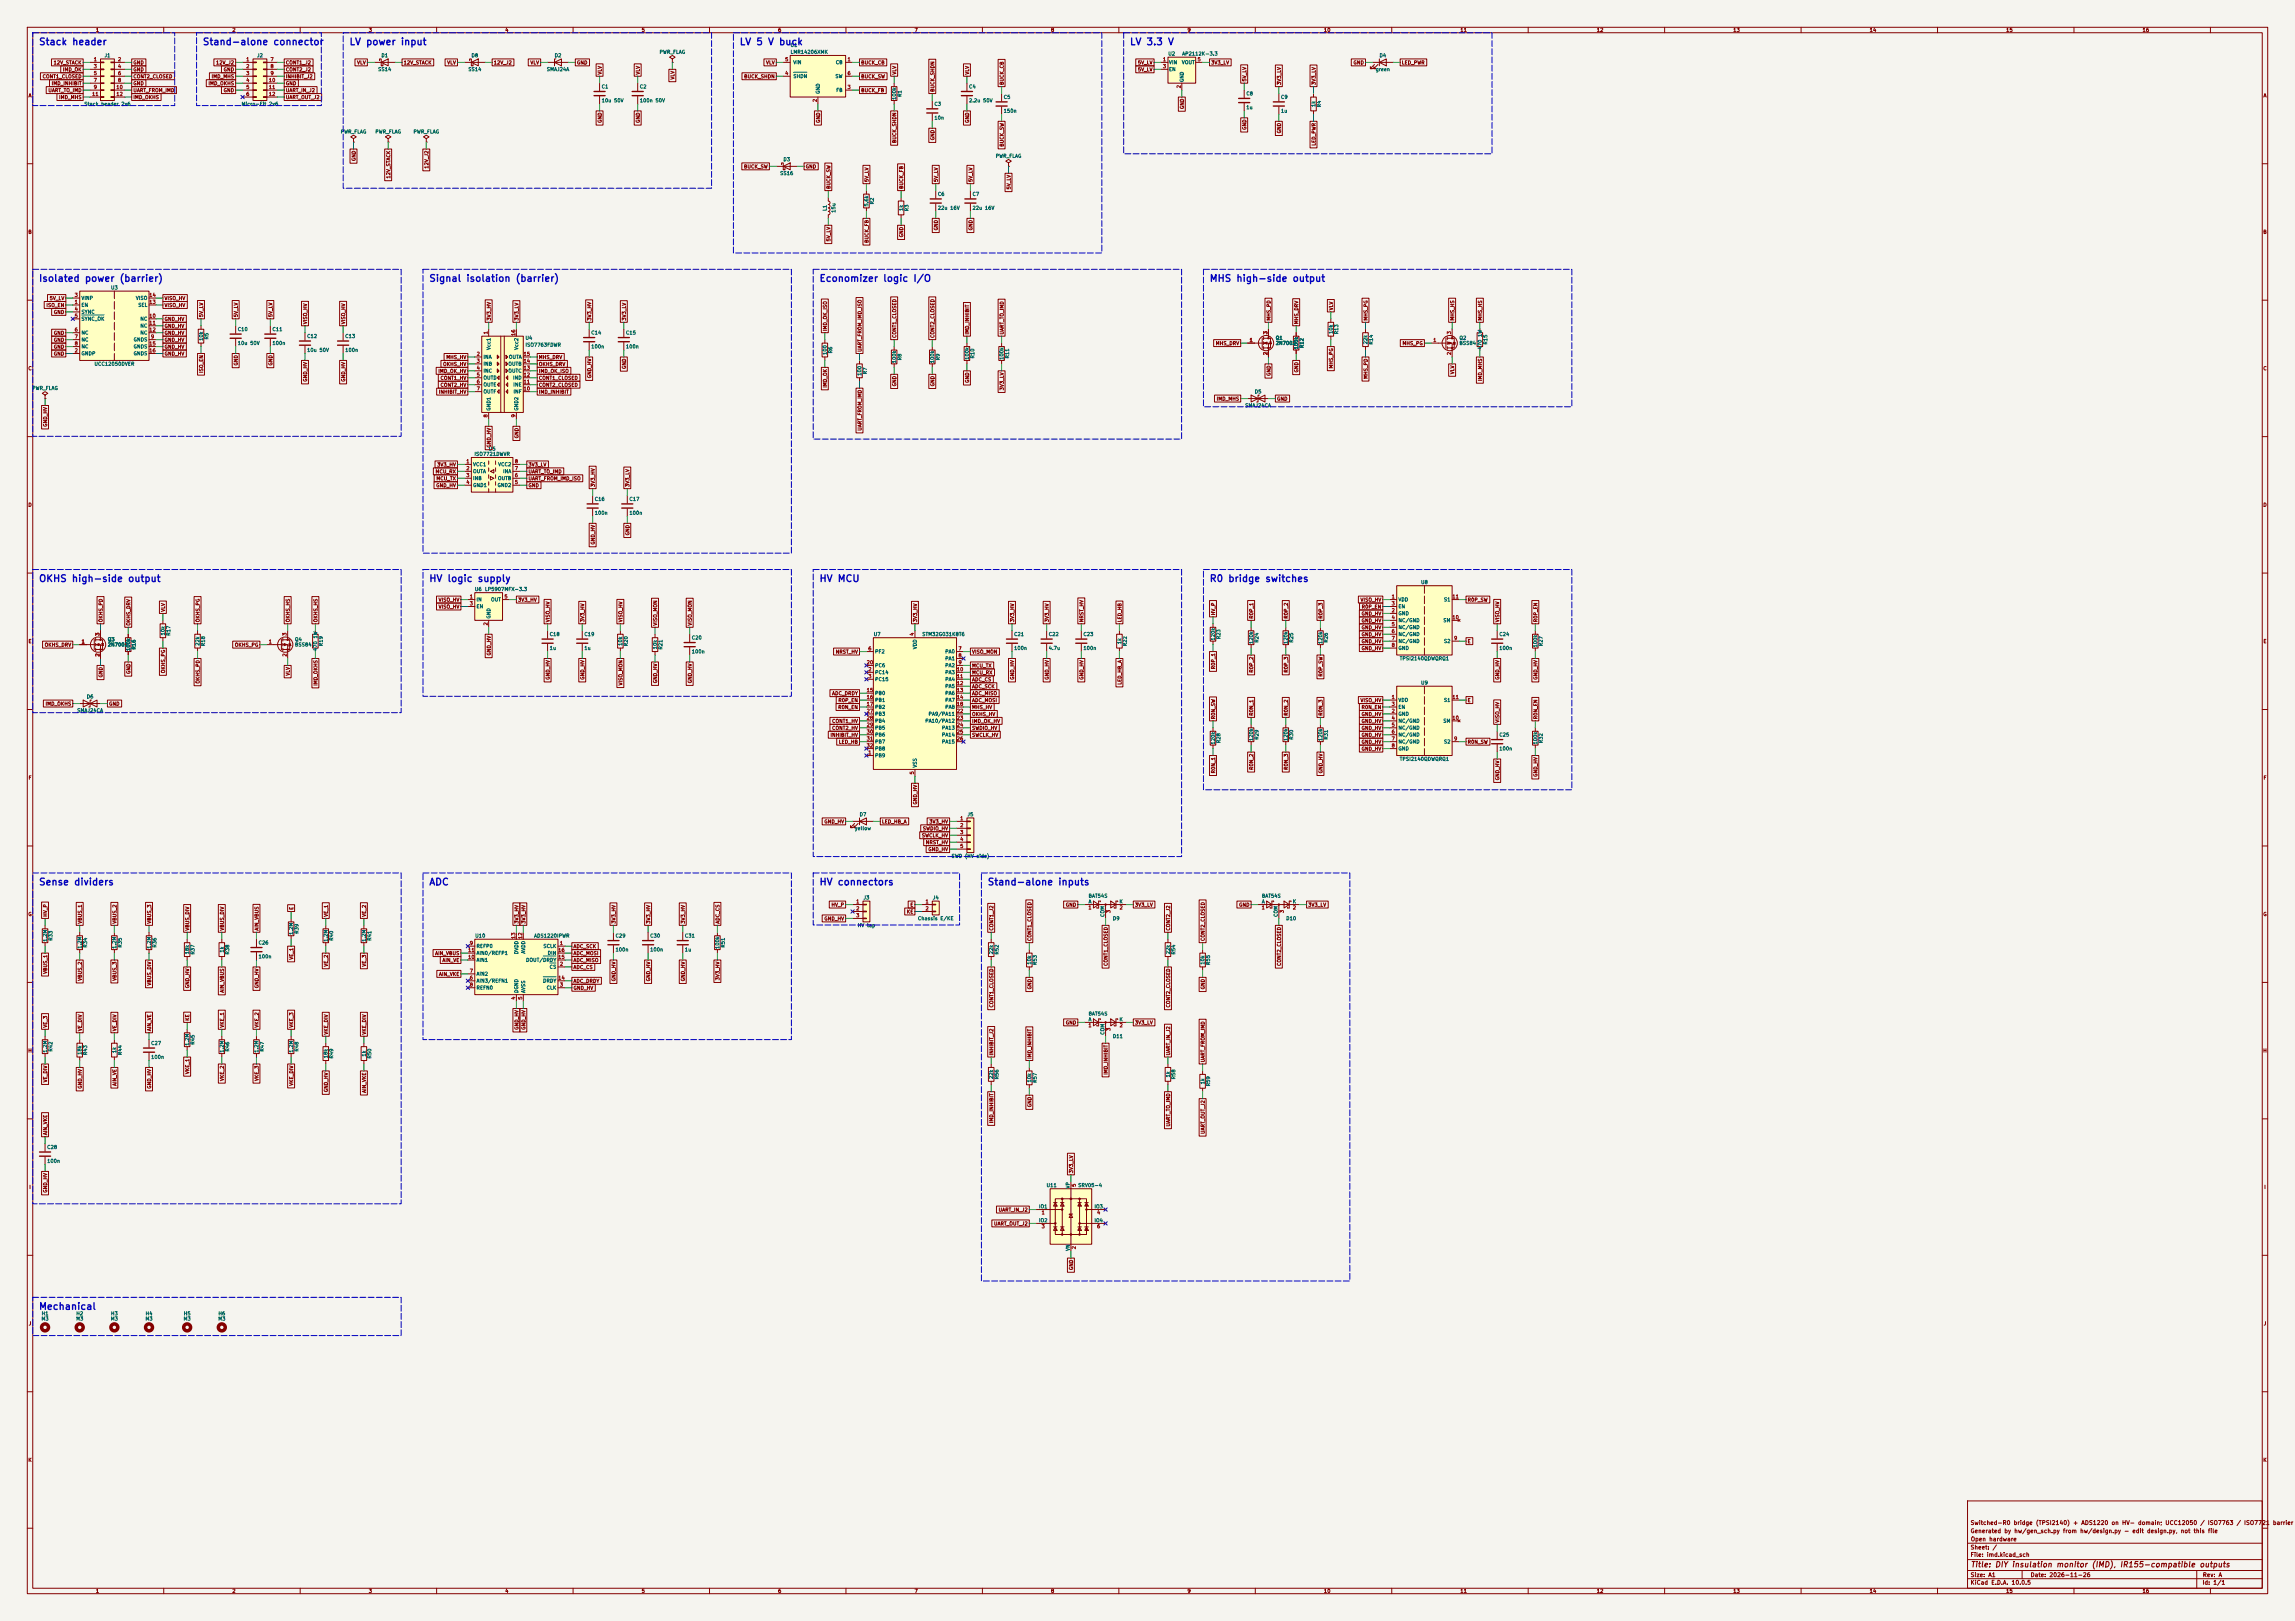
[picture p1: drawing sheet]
<svg xmlns="http://www.w3.org/2000/svg" width="841mm" height="594mm" viewBox="0 0 841 594" stroke-linecap="round" stroke-linejoin="round" font-family="sans-serif">
<defs><g id="words">
<g font-size="2.5" fill="#0000c2">
<text x="14.1" y="17.2">Stack header</text>
<text x="74.1" y="17.2">Stand-alone connector</text>
<text x="127.8" y="17.2">LV power input</text>
<text x="270.8" y="17.2">LV 5 V buck</text>
<text x="413.8" y="17.2">LV 3.3 V</text>
<text x="14.1" y="103.9">Isolated power (barrier)</text>
<text x="157.1" y="103.9">Signal isolation (barrier)</text>
<text x="300.1" y="103.9">Economizer logic I/O</text>
<text x="443.1" y="103.9">MHS high-side output</text>
<text x="14.1" y="213.9">OKHS high-side output</text>
<text x="157.1" y="213.9">HV logic supply</text>
<text x="300.1" y="213.9">HV MCU</text>
<text x="443.1" y="213.9">R0 bridge switches</text>
<text x="14.1" y="325.1">Sense dividers</text>
<text x="157.1" y="325.1">ADC</text>
<text x="300.1" y="325.1">HV connectors</text>
<text x="361.7" y="325.1">Stand-alone inputs</text>
<text x="14.1" y="480.6">Mechanical</text>
</g>
<text font-size="2" fill="#840000" x="722" y="574.8">Title: DIY insulation monitor (IMD), IR155-compatible outputs</text>
<g font-size="1.5" fill="#840000">
<text x="721.9" y="562.1">Generated by hw/gen_sch.py from hw/design.py - edit design.py, not this file</text>
<text x="721.9" y="559.1">Switched-R0 bridge (TPSI2140) + ADS1220 on HV- domain; UCC12050 / ISO7763 / ISO7721 barrier</text>
<text x="721.9" y="568.1">Sheet: /</text>
<text x="722" y="565.1">Open hardware</text>
<text x="721.9" y="570.8">File: imd.kicad_sch</text>
<text x="721.9" y="581">KiCad E.D.A. 10.0.5</text>
<text x="721.9" y="578.2">Size: A1</text>
<text x="743.9" y="578.2">Date: 2026-11-26</text>
<text x="806.9" y="581">Id: 1/1</text>
<text x="807" y="578.2">Rev: A</text>
</g>
<g font-size="1.3" fill="#840000">
<text x="35" y="12">1</text>
<text x="85" y="12">2</text>
<text x="135" y="12">3</text>
<text x="185" y="12">4</text>
<text x="235" y="12">5</text>
<text x="285" y="12">6</text>
<text x="335" y="12">7</text>
<text x="385" y="12">8</text>
<text x="435" y="12">9</text>
<text x="485" y="12">10</text>
<text x="535" y="12">11</text>
<text x="585" y="12">12</text>
<text x="635" y="12">13</text>
<text x="685" y="12">14</text>
<text x="735" y="12">15</text>
<text x="785" y="12">16</text>
<text x="19.5" y="23.9">12V_STACK</text>
<text x="48.7" y="23.9">GND</text>
<text x="79" y="23.9">12V_J2</text>
<text x="104.6" y="23.9">CONT1_J2</text>
<text x="130.7" y="23.9">VLV</text>
<text x="147.8" y="23.9">12V_STACK</text>
<text x="163.7" y="23.9">VLV</text>
<text x="180.8" y="23.9">12V_J2</text>
<text x="194.2" y="23.9">VLV</text>
<text x="211.3" y="23.9">GND</text>
<text x="280.6" y="23.9">VLV</text>
<text x="315.4" y="23.9">BUCK_CB</text>
<text x="416.8" y="23.9">5V_LV</text>
<text x="443.7" y="23.9">3V3_LV</text>
<text x="495.8" y="23.9">GND</text>
<text x="513.5" y="23.9">LED_PWR</text>
<text x="15.4" y="29">CONT1_CLOSED</text>
<text x="22.9" y="26.5">IMD_OK</text>
<text x="48.7" y="26.5">GND</text>
<text x="48.7" y="29">CONT2_CLOSED</text>
<text x="77.4" y="29">IMD_MHS</text>
<text x="81.8" y="26.5">GND</text>
<text x="104.6" y="26.5">CONT2_J2</text>
<text x="104.6" y="29">INHIBIT_J2</text>
<text x="220.8" y="27.5" transform="rotate(-90 220.8 27.5)">VLV</text>
<text x="234.7" y="27.5" transform="rotate(-90 234.7 27.5)">VLV</text>
<text x="247.4" y="29.3" transform="rotate(-90 247.4 29.3)">VLV</text>
<text x="272.5" y="29">BUCK_SHDN</text>
<text x="315.4" y="29">BUCK_SW</text>
<text x="328.7" y="27.5" transform="rotate(-90 328.7 27.5)">VLV</text>
<text x="355.4" y="27.5" transform="rotate(-90 355.4 27.5)">VLV</text>
<text x="416.8" y="26.5">5V_LV</text>
<text x="10.3" y="36">A</text>
<text x="17.6" y="34.1">UART_TO_IMD</text>
<text x="18.8" y="31.5">IMD_INHIBIT</text>
<text x="48.7" y="31.5">GND</text>
<text x="48.7" y="34.1">UART_FROM_IMD</text>
<text x="76.2" y="31.5">IMD_OKHS</text>
<text x="81.8" y="34.1">GND</text>
<text x="104.6" y="31.5">GND</text>
<text x="104.6" y="34.1">UART_IN_J2</text>
<text x="315.4" y="34.1">BUCK_FB</text>
<text x="342.7" y="33.8" transform="rotate(-90 342.7 33.8)">BUCK_SHDN</text>
<text x="368.1" y="31.3" transform="rotate(-90 368.1 31.3)">BUCK_CB</text>
<text x="457" y="30" transform="rotate(-90 457 30)">5V_LV</text>
<text x="469.7" y="31.3" transform="rotate(-90 469.7 31.3)">3V3_LV</text>
<text x="482.4" y="31.3" transform="rotate(-90 482.4 31.3)">3V3_LV</text>
<text x="829.3" y="36">A</text>
<text x="21.5" y="36.6">IMD_MHS</text>
<text x="48.7" y="36.6">IMD_OKHS</text>
<text x="104.6" y="36.6">UART_OUT_J2</text>
<text x="434.1" y="40.1" transform="rotate(-90 434.1 40.1)">GND</text>
<text x="220.8" y="45.2" transform="rotate(-90 220.8 45.2)">GND</text>
<text x="234.7" y="45.2" transform="rotate(-90 234.7 45.2)">GND</text>
<text x="300.8" y="45.2" transform="rotate(-90 300.8 45.2)">GND</text>
<text x="355.4" y="45.2" transform="rotate(-90 355.4 45.2)">GND</text>
<text x="457" y="47.8" transform="rotate(-90 457 47.8)">GND</text>
<text x="328.7" y="52.6" transform="rotate(-90 328.7 52.6)">BUCK_SHDN</text>
<text x="342.7" y="51.6" transform="rotate(-90 342.7 51.6)">GND</text>
<text x="368.1" y="53.9" transform="rotate(-90 368.1 53.9)">BUCK_SW</text>
<text x="469.7" y="49" transform="rotate(-90 469.7 49)">GND</text>
<text x="482.4" y="53.6" transform="rotate(-90 482.4 53.6)">LED_PWR</text>
<text x="130.6" y="59.2" transform="rotate(-90 130.6 59.2)">GND</text>
<text x="143.3" y="65.6" transform="rotate(-90 143.3 65.6)">12V_STACK</text>
<text x="157.3" y="62" transform="rotate(-90 157.3 62)">12V_J2</text>
<text x="272.5" y="62">BUCK_SW</text>
<text x="295.1" y="62">GND</text>
<text x="304.6" y="69.4" transform="rotate(-90 304.6 69.4)">BUCK_SW</text>
<text x="318.6" y="66.9" transform="rotate(-90 318.6 66.9)">5V_LV</text>
<text x="331.3" y="69.4" transform="rotate(-90 331.3 69.4)">BUCK_FB</text>
<text x="344" y="66.9" transform="rotate(-90 344 66.9)">5V_LV</text>
<text x="356.7" y="66.9" transform="rotate(-90 356.7 66.9)">5V_LV</text>
<text x="370.6" y="69.6" transform="rotate(-90 370.6 69.6)">5V_LV</text>
<text x="10.2" y="86">B</text>
<text x="304.6" y="88.6" transform="rotate(-90 304.6 88.6)">5V_LV</text>
<text x="318.6" y="89.2" transform="rotate(-90 318.6 89.2)">BUCK_FB</text>
<text x="331.3" y="87.1" transform="rotate(-90 331.3 87.1)">GND</text>
<text x="344" y="84.6" transform="rotate(-90 344 84.6)">GND</text>
<text x="356.7" y="84.6" transform="rotate(-90 356.7 84.6)">GND</text>
<text x="829.2" y="86">B</text>
<text x="16.8" y="112.8">ISO_EN</text>
<text x="18" y="110.3">5V_LV</text>
<text x="60.1" y="110.3">VISO_HV</text>
<text x="60.1" y="112.8">VISO_HV</text>
<text x="488.7" y="113.8" transform="rotate(-90 488.7 113.8)">VLV</text>
<text x="19.6" y="115.4">GND</text>
<text x="60.1" y="117.9">GND_HV</text>
<text x="74.7" y="116.4" transform="rotate(-90 74.7 116.4)">5V_LV</text>
<text x="87.4" y="116.4" transform="rotate(-90 87.4 116.4)">5V_LV</text>
<text x="100.1" y="116.4" transform="rotate(-90 100.1 116.4)">5V_LV</text>
<text x="112.8" y="118.9" transform="rotate(-90 112.8 118.9)">VISO_HV</text>
<text x="126.8" y="118.9" transform="rotate(-90 126.8 118.9)">VISO_HV</text>
<text x="180.1" y="117.7" transform="rotate(-90 180.1 117.7)">3V3_HV</text>
<text x="190.3" y="117.7" transform="rotate(-90 190.3 117.7)">3V3_LV</text>
<text x="217" y="117.7" transform="rotate(-90 217 117.7)">3V3_HV</text>
<text x="229.7" y="117.7" transform="rotate(-90 229.7 117.7)">3V3_LV</text>
<text x="465.9" y="117.7" transform="rotate(-90 465.9 117.7)">MHS_PD</text>
<text x="476" y="118.9" transform="rotate(-90 476 118.9)">MHS_DRV</text>
<text x="501.4" y="117.7" transform="rotate(-90 501.4 117.7)">MHS_PG</text>
<text x="533.2" y="117.7" transform="rotate(-90 533.2 117.7)">MHS_HS</text>
<text x="543.3" y="117.7" transform="rotate(-90 543.3 117.7)">MHS_HS</text>
<text x="19.6" y="123">GND</text>
<text x="19.6" y="125.5">GND</text>
<text x="60.1" y="120.4">GND_HV</text>
<text x="60.1" y="123">GND_HV</text>
<text x="60.1" y="125.5">GND_HV</text>
<text x="303.3" y="121.5" transform="rotate(-90 303.3 121.5)">IMD_OK_ISO</text>
<text x="328.7" y="124" transform="rotate(-90 328.7 124)">CONT1_CLOSED</text>
<text x="342.7" y="124" transform="rotate(-90 342.7 124)">CONT2_CLOSED</text>
<text x="355.4" y="122.7" transform="rotate(-90 355.4 122.7)">IMD_INHIBIT</text>
<text x="368.1" y="122.7" transform="rotate(-90 368.1 122.7)">UART_TO_IMD</text>
<text x="19.6" y="130.6">GND</text>
<text x="19.6" y="128.1">GND</text>
<text x="60.1" y="128.1">GND_HV</text>
<text x="60.1" y="130.6">GND_HV</text>
<text x="163.4" y="131.9">MHS_HV</text>
<text x="197.3" y="131.9">MHS_DRV</text>
<text x="316" y="129.1" transform="rotate(-90 316 129.1)">UART_FROM_IMD_ISO</text>
<text x="445.4" y="126.8">MHS_DRV</text>
<text x="513.8" y="126.8">MHS_PG</text>
<text x="10.2" y="136">C</text>
<text x="74.7" y="136.8" transform="rotate(-90 74.7 136.8)">ISO_EN</text>
<text x="87.4" y="134.1" transform="rotate(-90 87.4 134.1)">GND</text>
<text x="100.1" y="134.1" transform="rotate(-90 100.1 134.1)">GND</text>
<text x="160.5" y="136.9">IMD_OK_HV</text>
<text x="162.2" y="134.4">OKHS_HV</text>
<text x="197.3" y="136.9">IMD_OK_ISO</text>
<text x="197.3" y="134.4">OKHS_DRV</text>
<text x="229.7" y="135.4" transform="rotate(-90 229.7 135.4)">GND</text>
<text x="465.9" y="137.9" transform="rotate(-90 465.9 137.9)">GND</text>
<text x="476" y="136.7" transform="rotate(-90 476 136.7)">GND</text>
<text x="488.7" y="135.2" transform="rotate(-90 488.7 135.2)">MHS_PG</text>
<text x="533.2" y="137.3" transform="rotate(-90 533.2 137.3)">VLV</text>
<text x="829.2" y="136">C</text>
<text x="112.8" y="140" transform="rotate(-90 112.8 140)">GND_HV</text>
<text x="126.8" y="140" transform="rotate(-90 126.8 140)">GND_HV</text>
<text x="161.3" y="139.5">CONT1_HV</text>
<text x="161.3" y="142">CONT2_HV</text>
<text x="197.3" y="142">CONT2_CLOSED</text>
<text x="197.3" y="139.5">CONT1_CLOSED</text>
<text x="217" y="138.8" transform="rotate(-90 217 138.8)">GND_HV</text>
<text x="303.3" y="142.2" transform="rotate(-90 303.3 142.2)">IMD_OK</text>
<text x="328.7" y="141.7" transform="rotate(-90 328.7 141.7)">GND</text>
<text x="342.7" y="141.7" transform="rotate(-90 342.7 141.7)">GND</text>
<text x="355.4" y="140.5" transform="rotate(-90 355.4 140.5)">GND</text>
<text x="368.1" y="143.2" transform="rotate(-90 368.1 143.2)">3V3_LV</text>
<text x="501.4" y="139" transform="rotate(-90 501.4 139)">MHS_PD</text>
<text x="543.3" y="139.8" transform="rotate(-90 543.3 139.8)">IMD_MHS</text>
<text x="160.6" y="144.6">INHIBIT_HV</text>
<text x="197.3" y="144.6">IMD_INHIBIT</text>
<text x="445.7" y="147.1">IMD_MHS</text>
<text x="467.8" y="147.1">GND</text>
<text x="17.6" y="156.6" transform="rotate(-90 17.6 156.6)">GND_HV</text>
<text x="190.3" y="160.8" transform="rotate(-90 190.3 160.8)">GND</text>
<text x="316" y="158" transform="rotate(-90 316 158)">UART_FROM_IMD</text>
<text x="180.1" y="164.2" transform="rotate(-90 180.1 164.2)">GND_HV</text>
<text x="159.4" y="173.8">MCU_RX</text>
<text x="160" y="171.2">3V3_HV</text>
<text x="193.5" y="173.8">UART_TO_IMD</text>
<text x="193.5" y="171.2">3V3_LV</text>
<text x="159.7" y="178.9">GND_HV</text>
<text x="159.7" y="176.3">MCU_TX</text>
<text x="193.5" y="178.9">GND</text>
<text x="193.5" y="176.3">UART_FROM_IMD_ISO</text>
<text x="218.2" y="178.6" transform="rotate(-90 218.2 178.6)">3V3_HV</text>
<text x="230.9" y="178.6" transform="rotate(-90 230.9 178.6)">3V3_LV</text>
<text x="10.2" y="186">D</text>
<text x="829.2" y="186">D</text>
<text x="230.9" y="196.3" transform="rotate(-90 230.9 196.3)">GND</text>
<text x="218.2" y="199.7" transform="rotate(-90 218.2 199.7)">GND_HV</text>
<text x="160.6" y="220.8">VISO_HV</text>
<text x="189.7" y="220.8">3V3_HV</text>
<text x="498.4" y="220.8">VISO_HV</text>
<text x="537.7" y="220.8">R0P_SW</text>
<text x="60.7" y="224.3" transform="rotate(-90 60.7 224.3)">VLV</text>
<text x="160.6" y="223.3">VISO_HV</text>
<text x="445.6" y="225.6" transform="rotate(-90 445.6 225.6)">HV_P</text>
<text x="459.5" y="226.9" transform="rotate(-90 459.5 226.9)">R0P_1</text>
<text x="472.2" y="226.9" transform="rotate(-90 472.2 226.9)">R0P_2</text>
<text x="484.9" y="226.9" transform="rotate(-90 484.9 226.9)">R0P_3</text>
<text x="498.8" y="225.8">GND_HV</text>
<text x="498.8" y="223.3">R0P_EN</text>
<text x="37.9" y="228.1" transform="rotate(-90 37.9 228.1)">OKHS_PD</text>
<text x="48" y="229.4" transform="rotate(-90 48 229.4)">OKHS_DRV</text>
<text x="73.4" y="228.1" transform="rotate(-90 73.4 228.1)">OKHS_PG</text>
<text x="106.5" y="228.1" transform="rotate(-90 106.5 228.1)">OKHS_HS</text>
<text x="116.6" y="228.1" transform="rotate(-90 116.6 228.1)">OKHS_HS</text>
<text x="201.7" y="228.1" transform="rotate(-90 201.7 228.1)">VISO_HV</text>
<text x="214.4" y="228.1" transform="rotate(-90 214.4 228.1)">3V3_HV</text>
<text x="228.4" y="228.1" transform="rotate(-90 228.4 228.1)">VISO_HV</text>
<text x="241.1" y="229.4" transform="rotate(-90 241.1 229.4)">VISO_MON</text>
<text x="253.8" y="229.4" transform="rotate(-90 253.8 229.4)">VISO_MON</text>
<text x="336.3" y="228.1" transform="rotate(-90 336.3 228.1)">3V3_HV</text>
<text x="371.9" y="228.1" transform="rotate(-90 371.9 228.1)">3V3_HV</text>
<text x="384.6" y="228.1" transform="rotate(-90 384.6 228.1)">3V3_HV</text>
<text x="397.3" y="228.1" transform="rotate(-90 397.3 228.1)">NRST_HV</text>
<text x="411.3" y="228.1" transform="rotate(-90 411.3 228.1)">LED_HB</text>
<text x="498.8" y="228.4">GND_HV</text>
<text x="498.8" y="230.9">GND_HV</text>
<text x="498.8" y="233.5">GND_HV</text>
<text x="549.7" y="228.1" transform="rotate(-90 549.7 228.1)">VISO_HV</text>
<text x="563.7" y="228.1" transform="rotate(-90 563.7 228.1)">R0P_EN</text>
<text x="10.3" y="236">E</text>
<text x="16.2" y="237.3">OKHS_DRV</text>
<text x="85.9" y="237.3">OKHS_PG</text>
<text x="306.1" y="239.8">NRST_HV</text>
<text x="356" y="239.8">VISO_MON</text>
<text x="498.8" y="236">GND_HV</text>
<text x="498.8" y="238.5">GND_HV</text>
<text x="537.7" y="236">E</text>
<text x="829.3" y="236">E</text>
<text x="180.1" y="240.4" transform="rotate(-90 180.1 240.4)">GND_HV</text>
<text x="356" y="244.9">MCU_TX</text>
<text x="445.6" y="245.4" transform="rotate(-90 445.6 245.4)">R0P_1</text>
<text x="37.9" y="248.4" transform="rotate(-90 37.9 248.4)">GND</text>
<text x="48" y="247.1" transform="rotate(-90 48 247.1)">GND</text>
<text x="60.7" y="246.8" transform="rotate(-90 60.7 246.8)">OKHS_PG</text>
<text x="73.4" y="250.7" transform="rotate(-90 73.4 250.7)">OKHS_PD</text>
<text x="106.5" y="247.7" transform="rotate(-90 106.5 247.7)">VLV</text>
<text x="116.6" y="251.4" transform="rotate(-90 116.6 251.4)">IMD_OKHS</text>
<text x="201.7" y="249.3" transform="rotate(-90 201.7 249.3)">GND_HV</text>
<text x="214.4" y="249.3" transform="rotate(-90 214.4 249.3)">GND_HV</text>
<text x="228.4" y="251.3" transform="rotate(-90 228.4 251.3)">VISO_MON</text>
<text x="241.1" y="250.5" transform="rotate(-90 241.1 250.5)">GND_HV</text>
<text x="253.8" y="250.5" transform="rotate(-90 253.8 250.5)">GND_HV</text>
<text x="356" y="247.4">MCU_RX</text>
<text x="356" y="250">ADC_CS</text>
<text x="371.9" y="249.3" transform="rotate(-90 371.9 249.3)">GND_HV</text>
<text x="384.6" y="249.3" transform="rotate(-90 384.6 249.3)">GND_HV</text>
<text x="397.3" y="249.3" transform="rotate(-90 397.3 249.3)">GND_HV</text>
<text x="411.3" y="251.1" transform="rotate(-90 411.3 251.1)">LED_HB_A</text>
<text x="459.5" y="246.7" transform="rotate(-90 459.5 246.7)">R0P_2</text>
<text x="472.2" y="246.7" transform="rotate(-90 472.2 246.7)">R0P_3</text>
<text x="484.9" y="248.1" transform="rotate(-90 484.9 248.1)">R0P_SW</text>
<text x="549.7" y="249.3" transform="rotate(-90 549.7 249.3)">GND_HV</text>
<text x="563.7" y="249.3" transform="rotate(-90 563.7 249.3)">GND_HV</text>
<text x="304.8" y="255.1">ADC_DRDY</text>
<text x="307.1" y="257.6">R0P_EN</text>
<text x="356" y="252.5">ADC_SCK</text>
<text x="356" y="255.1">ADC_MISO</text>
<text x="356" y="257.6">ADC_MOSI</text>
<text x="498.4" y="257.6">VISO_HV</text>
<text x="537.7" y="257.6">E</text>
<text x="16.5" y="258.9">IMD_OKHS</text>
<text x="39.8" y="258.9">GND</text>
<text x="307" y="260.1">R0N_EN</text>
<text x="356" y="260.1">MHS_HV</text>
<text x="356" y="262.7">OKHS_HV</text>
<text x="445.6" y="263.7" transform="rotate(-90 445.6 263.7)">R0N_SW</text>
<text x="459.5" y="262.4" transform="rotate(-90 459.5 262.4)">R0N_1</text>
<text x="472.2" y="262.4" transform="rotate(-90 472.2 262.4)">R0N_2</text>
<text x="484.9" y="262.4" transform="rotate(-90 484.9 262.4)">R0N_3</text>
<text x="498.8" y="262.7">GND_HV</text>
<text x="498.8" y="260.1">R0N_EN</text>
<text x="563.7" y="263.7" transform="rotate(-90 563.7 263.7)">R0N_EN</text>
<text x="304.8" y="265.2">CONT1_HV</text>
<text x="304.8" y="267.8">CONT2_HV</text>
<text x="356" y="265.2">IMD_OK_HV</text>
<text x="356" y="267.8">SWDIO_HV</text>
<text x="498.8" y="265.2">GND_HV</text>
<text x="498.8" y="267.8">GND_HV</text>
<text x="549.7" y="265" transform="rotate(-90 549.7 265)">VISO_HV</text>
<text x="304.2" y="270.3">INHIBIT_HV</text>
<text x="307.2" y="272.8">LED_HB</text>
<text x="356" y="270.3">SWCLK_HV</text>
<text x="498.8" y="270.3">GND_HV</text>
<text x="498.8" y="272.8">GND_HV</text>
<text x="498.8" y="275.4">GND_HV</text>
<text x="537.7" y="272.8">R0N_SW</text>
<text x="10.3" y="286">F</text>
<text x="445.6" y="283.5" transform="rotate(-90 445.6 283.5)">R0N_1</text>
<text x="459.5" y="282.3" transform="rotate(-90 459.5 282.3)">R0N_2</text>
<text x="472.2" y="282.3" transform="rotate(-90 472.2 282.3)">R0N_3</text>
<text x="484.9" y="283.6" transform="rotate(-90 484.9 283.6)">GND_HV</text>
<text x="549.7" y="286.1" transform="rotate(-90 549.7 286.1)">GND_HV</text>
<text x="563.7" y="284.8" transform="rotate(-90 563.7 284.8)">GND_HV</text>
<text x="829.3" y="286">F</text>
<text x="336.3" y="295" transform="rotate(-90 336.3 295)">GND_HV</text>
<text x="301.9" y="302">GND_HV</text>
<text x="323" y="302">LED_HB_A</text>
<text x="338" y="304.6">SWDIO_HV</text>
<text x="340.4" y="302">3V3_HV</text>
<text x="337.7" y="307.1">SWCLK_HV</text>
<text x="339.1" y="309.7">NRST_HV</text>
<text x="340" y="312.2">GND_HV</text>
<text x="10.2" y="336">G</text>
<text x="107.7" y="333.6" transform="rotate(-90 107.7 333.6)">E</text>
<text x="304.5" y="332.5">HV_P</text>
<text x="332.2" y="335.1">KE</text>
<text x="333.4" y="332.5">E</text>
<text x="390.4" y="332.5">GND</text>
<text x="415.7" y="332.5">3V3_LV</text>
<text x="453.9" y="332.5">GND</text>
<text x="479.2" y="332.5">3V3_LV</text>
<text x="829.2" y="336">G</text>
<text x="17.6" y="336.1" transform="rotate(-90 17.6 336.1)">HV_P</text>
<text x="30.3" y="338.6" transform="rotate(-90 30.3 338.6)">VBUS_1</text>
<text x="43" y="338.6" transform="rotate(-90 43 338.6)">VBUS_2</text>
<text x="55.7" y="338.6" transform="rotate(-90 55.7 338.6)">VBUS_3</text>
<text x="69.6" y="341.2" transform="rotate(-90 69.6 341.2)">VBUS_DIV</text>
<text x="82.3" y="341.2" transform="rotate(-90 82.3 341.2)">VBUS_DIV</text>
<text x="95" y="341.2" transform="rotate(-90 95 341.2)">AIN_VBUS</text>
<text x="120.4" y="336.1" transform="rotate(-90 120.4 336.1)">VE_1</text>
<text x="134.4" y="336.1" transform="rotate(-90 134.4 336.1)">VE_2</text>
<text x="190.3" y="338.6" transform="rotate(-90 190.3 338.6)">3V3_HV</text>
<text x="192.8" y="338.6" transform="rotate(-90 192.8 338.6)">3V3_HV</text>
<text x="225.8" y="338.6" transform="rotate(-90 225.8 338.6)">3V3_HV</text>
<text x="238.5" y="338.6" transform="rotate(-90 238.5 338.6)">3V3_HV</text>
<text x="251.2" y="338.6" transform="rotate(-90 251.2 338.6)">3V3_HV</text>
<text x="263.9" y="338.6" transform="rotate(-90 263.9 338.6)">ADC_CS</text>
<text x="301.9" y="337.6">GND_HV</text>
<text x="364.3" y="341.2" transform="rotate(-90 364.3 341.2)">CONT1_J2</text>
<text x="429" y="341.2" transform="rotate(-90 429 341.2)">CONT2_J2</text>
<text x="210" y="347.8">ADC_SCK</text>
<text x="378.2" y="345" transform="rotate(-90 378.2 345)">CONT1_CLOSED</text>
<text x="441.7" y="345" transform="rotate(-90 441.7 345)">CONT2_CLOSED</text>
<text x="107.7" y="351.8" transform="rotate(-90 107.7 351.8)">VE_1</text>
<text x="159.3" y="350.3">AIN_VBUS</text>
<text x="162" y="352.8">AIN_VE</text>
<text x="210" y="352.8">ADC_MISO</text>
<text x="210" y="350.3">ADC_MOSI</text>
<text x="17.6" y="357" transform="rotate(-90 17.6 357)">VBUS_1</text>
<text x="30.3" y="359.6" transform="rotate(-90 30.3 359.6)">VBUS_2</text>
<text x="43" y="359.6" transform="rotate(-90 43 359.6)">VBUS_3</text>
<text x="120.4" y="354.4" transform="rotate(-90 120.4 354.4)">VE_2</text>
<text x="134.4" y="354.4" transform="rotate(-90 134.4 354.4)">VE_3</text>
<text x="160.7" y="357.9">AIN_VKE</text>
<text x="210" y="355.4">ADC_CS</text>
<text x="225.8" y="359.8" transform="rotate(-90 225.8 359.8)">GND_HV</text>
<text x="238.5" y="359.8" transform="rotate(-90 238.5 359.8)">GND_HV</text>
<text x="251.2" y="359.8" transform="rotate(-90 251.2 359.8)">GND_HV</text>
<text x="263.9" y="359.4" transform="rotate(-90 263.9 359.4)">3V3_HV</text>
<text x="406.2" y="354.1" transform="rotate(-90 406.2 354.1)">CONT1_CLOSED</text>
<text x="469.7" y="354.1" transform="rotate(-90 469.7 354.1)">CONT2_CLOSED</text>
<text x="55.7" y="361.3" transform="rotate(-90 55.7 361.3)">VBUS_DIV</text>
<text x="69.6" y="362.3" transform="rotate(-90 69.6 362.3)">GND_HV</text>
<text x="82.3" y="363.9" transform="rotate(-90 82.3 363.9)">AIN_VBUS</text>
<text x="95" y="362.3" transform="rotate(-90 95 362.3)">GND_HV</text>
<text x="210" y="363">GND_HV</text>
<text x="210" y="360.5">ADC_DRDY</text>
<text x="378.2" y="362.7" transform="rotate(-90 378.2 362.7)">GND</text>
<text x="441.7" y="362.7" transform="rotate(-90 441.7 362.7)">GND</text>
<text x="364.3" y="369.4" transform="rotate(-90 364.3 369.4)">CONT1_CLOSED</text>
<text x="429" y="369.4" transform="rotate(-90 429 369.4)">CONT2_CLOSED</text>
<text x="17.6" y="376.7" transform="rotate(-90 17.6 376.7)">VE_3</text>
<text x="69.6" y="374.2" transform="rotate(-90 69.6 374.2)">KE</text>
<text x="82.3" y="376.7" transform="rotate(-90 82.3 376.7)">VKE_1</text>
<text x="95" y="376.7" transform="rotate(-90 95 376.7)">VKE_2</text>
<text x="107.7" y="376.7" transform="rotate(-90 107.7 376.7)">VKE_3</text>
<text x="190.3" y="377.5" transform="rotate(-90 190.3 377.5)">GND_HV</text>
<text x="192.8" y="377.5" transform="rotate(-90 192.8 377.5)">GND_HV</text>
<text x="390.4" y="375.7">GND</text>
<text x="415.7" y="375.7">3V3_LV</text>
<text x="30.3" y="378" transform="rotate(-90 30.3 378)">VE_DIV</text>
<text x="43" y="378" transform="rotate(-90 43 378)">VE_DIV</text>
<text x="55.7" y="378" transform="rotate(-90 55.7 378)">AIN_VE</text>
<text x="120.4" y="379.3" transform="rotate(-90 120.4 379.3)">VKE_DIV</text>
<text x="134.4" y="379.3" transform="rotate(-90 134.4 379.3)">VKE_DIV</text>
<text x="10.2" y="386">H</text>
<text x="364.3" y="386.9" transform="rotate(-90 364.3 386.9)">INHIBIT_J2</text>
<text x="378.2" y="388.2" transform="rotate(-90 378.2 388.2)">IMD_INHIBIT</text>
<text x="429" y="386.9" transform="rotate(-90 429 386.9)">UART_IN_J2</text>
<text x="441.7" y="389.4" transform="rotate(-90 441.7 389.4)">UART_FROM_IMD</text>
<text x="829.2" y="386">H</text>
<text x="69.6" y="393.7" transform="rotate(-90 69.6 393.7)">VKE_1</text>
<text x="406.2" y="394" transform="rotate(-90 406.2 394)">IMD_INHIBIT</text>
<text x="17.6" y="396.8" transform="rotate(-90 17.6 396.8)">VE_DIV</text>
<text x="30.3" y="399.1" transform="rotate(-90 30.3 399.1)">GND_HV</text>
<text x="43" y="398.1" transform="rotate(-90 43 398.1)">AIN_VE</text>
<text x="55.7" y="399.1" transform="rotate(-90 55.7 399.1)">GND_HV</text>
<text x="82.3" y="396.3" transform="rotate(-90 82.3 396.3)">VKE_2</text>
<text x="95" y="396.3" transform="rotate(-90 95 396.3)">VKE_3</text>
<text x="107.7" y="398" transform="rotate(-90 107.7 398)">VKE_DIV</text>
<text x="120.4" y="400.4" transform="rotate(-90 120.4 400.4)">GND_HV</text>
<text x="134.4" y="400.6" transform="rotate(-90 134.4 400.6)">AIN_VKE</text>
<text x="378.2" y="405.9" transform="rotate(-90 378.2 405.9)">GND</text>
<text x="364.3" y="411.8" transform="rotate(-90 364.3 411.8)">IMD_INHIBIT</text>
<text x="429" y="413" transform="rotate(-90 429 413)">UART_TO_IMD</text>
<text x="17.6" y="416.1" transform="rotate(-90 17.6 416.1)">AIN_VKE</text>
<text x="441.7" y="415.7" transform="rotate(-90 441.7 415.7)">UART_OUT_J2</text>
<text x="393.5" y="430.1" transform="rotate(-90 393.5 430.1)">3V3_LV</text>
<text x="10.6" y="436">I</text>
<text x="17.6" y="437.2" transform="rotate(-90 17.6 437.2)">GND_HV</text>
<text x="829.6" y="436">I</text>
<text x="364.1" y="449.4">UART_OUT_J2</text>
<text x="365.8" y="444.3">UART_IN_J2</text>
<text x="393.5" y="465.6" transform="rotate(-90 393.5 465.6)">GND</text>
<text x="10.4" y="486">J</text>
<text x="829.4" y="486">J</text>
<text x="10.2" y="536">K</text>
<text x="829.2" y="536">K</text>
<text x="35" y="584">1</text>
<text x="85" y="584">2</text>
<text x="135" y="584">3</text>
<text x="185" y="584">4</text>
<text x="235" y="584">5</text>
<text x="285" y="584">6</text>
<text x="335" y="584">7</text>
<text x="385" y="584">8</text>
<text x="435" y="584">9</text>
<text x="485" y="584">10</text>
<text x="535" y="584">11</text>
<text x="585" y="584">12</text>
<text x="635" y="584">13</text>
<text x="685" y="584">14</text>
<text x="735" y="584">15</text>
<text x="785" y="584">16</text>
</g>
<g font-size="1.3" fill="#006464">
<text x="289.5" y="17.5">U1</text>
<text x="38.2" y="21.3">J1</text>
<text x="94" y="21.3">J2</text>
<text x="139.6" y="21.3">D1</text>
<text x="172.6" y="21.3">D8</text>
<text x="203.1" y="21.3">D2</text>
<text x="241.5" y="20">PWR_FLAG</text>
<text x="289.5" y="20">LMR14206XMK</text>
<text x="290.5" y="23.8">VIN</text>
<text x="306.1" y="23.8">CB</text>
<text x="428" y="20.6">U2</text>
<text x="428.2" y="23.8">VIN</text>
<text x="433" y="23.8">VOUT</text>
<text x="433.1" y="20.6">AP2112K-3.3</text>
<text x="505.4" y="21.3">D4</text>
<text x="138.4" y="26.4">SS14</text>
<text x="171.4" y="26.4">SS14</text>
<text x="200.2" y="26.4">SMAJ24A</text>
<text x="290.5" y="28.9">SHDN</text>
<text x="306" y="28.9">SW</text>
<text x="428.2" y="26.4">EN</text>
<text x="504" y="26.4">green</text>
<text x="220.3" y="32.7">C1</text>
<text x="234.3" y="32.7">C2</text>
<text x="300.7" y="34.6" transform="rotate(-90 300.7 34.6)">GND</text>
<text x="306.3" y="34">FB</text>
<text x="330.7" y="35.7" transform="rotate(-90 330.7 35.7)">R1</text>
<text x="354.9" y="32.7">C4</text>
<text x="434" y="30.3" transform="rotate(-90 434 30.3)">GND</text>
<text x="456.5" y="35.3">C8</text>
<text x="30.7" y="39.1">Stack header 2x6</text>
<text x="88.4" y="39.1">Micro-Fit 2x6</text>
<text x="220.3" y="37.8">10u 50V</text>
<text x="234.3" y="37.8">100n 50V</text>
<text x="328.6" y="36.7" transform="rotate(-90 328.6 36.7)">100k</text>
<text x="342.2" y="39.1">C3</text>
<text x="354.9" y="37.8">2.2u 50V</text>
<text x="367.6" y="36.5">C5</text>
<text x="367.6" y="41.6">150n</text>
<text x="456.5" y="40.3">1u</text>
<text x="469.2" y="36.5">C9</text>
<text x="469.2" y="41.6">1u</text>
<text x="482.3" y="39.3" transform="rotate(-90 482.3 39.3)">1k</text>
<text x="484.3" y="39.5" transform="rotate(-90 484.3 39.5)">R4</text>
<text x="342.2" y="44.1">10n</text>
<text x="124.7" y="49.2">PWR_FLAG</text>
<text x="137.4" y="49.2">PWR_FLAG</text>
<text x="151.4" y="49.2">PWR_FLAG</text>
<text x="286.9" y="59.4">D3</text>
<text x="364.7" y="58.1">PWR_FLAG</text>
<text x="285.7" y="64.5">SS16</text>
<text x="303.2" y="77.4" transform="rotate(-90 303.2 77.4)">L1</text>
<text x="318.5" y="75.8" transform="rotate(-90 318.5 75.8)">5.6k</text>
<text x="320.5" y="75" transform="rotate(-90 320.5 75)">R2</text>
<text x="331.2" y="77.4" transform="rotate(-90 331.2 77.4)">1k</text>
<text x="333.2" y="77.6" transform="rotate(-90 333.2 77.6)">R3</text>
<text x="343.5" y="72.1">C6</text>
<text x="343.5" y="77.2">22u 16V</text>
<text x="356.2" y="72.1">C7</text>
<text x="356.2" y="77.2">22u 16V</text>
<text x="306.4" y="78.1" transform="rotate(-90 306.4 78.1)">15u</text>
<text x="40.5" y="106.4">U3</text>
<text x="29.7" y="112.7">EN</text>
<text x="29.7" y="110.2">VINP</text>
<text x="49.6" y="110.2">VISO</text>
<text x="50.5" y="112.7">SEL</text>
<text x="29.7" y="115.3">SYNC</text>
<text x="29.7" y="117.8">SYNC_OK</text>
<text x="51.3" y="117.8">NC</text>
<text x="29.7" y="122.9">NC</text>
<text x="29.7" y="125.4">NC</text>
<text x="48.8" y="125.4">GNDS</text>
<text x="51.3" y="120.3">NC</text>
<text x="51.3" y="122.9">NC</text>
<text x="74.6" y="125" transform="rotate(-90 74.6 125)">10k</text>
<text x="76.7" y="124.6" transform="rotate(-90 76.7 124.6)">R5</text>
<text x="87" y="121.6">C10</text>
<text x="99.7" y="121.6">C11</text>
<text x="112.4" y="124.2">C12</text>
<text x="126.3" y="124.2">C13</text>
<text x="192.4" y="124.8">U4</text>
<text x="216.5" y="122.9">C14</text>
<text x="229.2" y="122.9">C15</text>
<text x="467.3" y="124.8">Q1</text>
<text x="488.6" y="122.5" transform="rotate(-90 488.6 122.5)">10k</text>
<text x="490.7" y="122.6" transform="rotate(-90 490.7 122.6)">R13</text>
<text x="534.7" y="124.8">Q2</text>
<text x="29.7" y="130.5">GNDP</text>
<text x="29.7" y="128">NC</text>
<text x="48.8" y="128">GNDS</text>
<text x="48.8" y="130.5">GNDS</text>
<text x="87" y="126.7">10u 50V</text>
<text x="99.7" y="126.7">100n</text>
<text x="112.4" y="129.2">10u 50V</text>
<text x="126.3" y="129.2">100n</text>
<text x="177" y="131.8">INA</text>
<text x="180" y="128.4" transform="rotate(-90 180 128.4)">Vcc1</text>
<text x="186.3" y="131.8">OUTA</text>
<text x="190.2" y="128.4" transform="rotate(-90 190.2 128.4)">Vcc2</text>
<text x="192.4" y="127.3">ISO7763FDWR</text>
<text x="216.5" y="128">100n</text>
<text x="229.2" y="128">100n</text>
<text x="303.2" y="130.2" transform="rotate(-90 303.2 130.2)">100</text>
<text x="305.3" y="129.6" transform="rotate(-90 305.3 129.6)">R6</text>
<text x="355.3" y="132" transform="rotate(-90 355.3 132)">100k</text>
<text x="357.3" y="131.5" transform="rotate(-90 357.3 131.5)">R10</text>
<text x="368" y="132" transform="rotate(-90 368 132)">100k</text>
<text x="370" y="131.5" transform="rotate(-90 370 131.5)">R11</text>
<text x="467.3" y="126.7">2N7002</text>
<text x="475.9" y="128.2" transform="rotate(-90 475.9 128.2)">100k</text>
<text x="478" y="127.7" transform="rotate(-90 478 127.7)">R12</text>
<text x="501.3" y="126.3" transform="rotate(-90 501.3 126.3)">22k</text>
<text x="503.4" y="126.4" transform="rotate(-90 503.4 126.4)">R14</text>
<text x="534.7" y="126.7">BSS84</text>
<text x="543.3" y="128.2" transform="rotate(-90 543.3 128.2)">470 1W</text>
<text x="545.3" y="126.4" transform="rotate(-90 545.3 126.4)">R15</text>
<text x="34.4" y="134.3">UCC12050DVER</text>
<text x="177" y="134.3">INB</text>
<text x="177" y="136.9">INC</text>
<text x="186.1" y="136.9">OUTC</text>
<text x="186.1" y="134.3">OUTB</text>
<text x="315.9" y="137.8" transform="rotate(-90 315.9 137.8)">100</text>
<text x="318" y="137.3" transform="rotate(-90 318 137.3)">R7</text>
<text x="328.6" y="133.3" transform="rotate(-90 328.6 133.3)">100k</text>
<text x="330.7" y="132.2" transform="rotate(-90 330.7 132.2)">R8</text>
<text x="342.6" y="133.3" transform="rotate(-90 342.6 133.3)">100k</text>
<text x="344.6" y="132.2" transform="rotate(-90 344.6 132.2)">R9</text>
<text x="11.7" y="143.2">PWR_FLAG</text>
<text x="177" y="139.4">OUTD</text>
<text x="177" y="141.9">OUTE</text>
<text x="187.8" y="139.4">IND</text>
<text x="188" y="141.9">INE</text>
<text x="177" y="144.5">OUTF</text>
<text x="188" y="144.5">INF</text>
<text x="456.1" y="149.6">SMAJ24CA</text>
<text x="459.6" y="144.5">D5</text>
<text x="180" y="150.6" transform="rotate(-90 180 150.6)">GND1</text>
<text x="190.2" y="150.6" transform="rotate(-90 190.2 150.6)">GND2</text>
<text x="173.7" y="167.3">ISO7721DWVR</text>
<text x="178.9" y="165.4">U5</text>
<text x="173.2" y="171.1">VCC1</text>
<text x="173.2" y="173.7">OUTA</text>
<text x="182.4" y="171.1">VCC2</text>
<text x="184.2" y="173.7">INA</text>
<text x="173.2" y="176.2">INB</text>
<text x="173.2" y="178.8">GND1</text>
<text x="182.1" y="178.8">GND2</text>
<text x="182.3" y="176.2">OUTB</text>
<text x="217.8" y="183.8">C16</text>
<text x="230.5" y="183.8">C17</text>
<text x="217.8" y="188.9">100n</text>
<text x="230.5" y="188.9">100n</text>
<text x="520.6" y="214.3">U8</text>
<text x="173.9" y="216.9">U6</text>
<text x="174.5" y="220.7">IN</text>
<text x="177.6" y="216.9">LP5907MFX-3.3</text>
<text x="179.8" y="220.7">OUT</text>
<text x="512.3" y="220.7">VDD</text>
<text x="529" y="220.7">S1</text>
<text x="174.5" y="223.2">EN</text>
<text x="180" y="226.8" transform="rotate(-90 180 226.8)">GND</text>
<text x="512.3" y="225.8">GND</text>
<text x="512.3" y="223.2">EN</text>
<text x="60.7" y="233" transform="rotate(-90 60.7 233)">10k</text>
<text x="62.7" y="233.1" transform="rotate(-90 62.7 233.1)">R17</text>
<text x="201.3" y="233.4">C18</text>
<text x="214" y="233.4">C19</text>
<text x="320" y="233.4">U7</text>
<text x="337.8" y="233.4">STM32G031K8T6</text>
<text x="371.5" y="233.4">C21</text>
<text x="384.2" y="233.4">C22</text>
<text x="396.9" y="233.4">C23</text>
<text x="512.3" y="228.3">NC/GND</text>
<text x="512.3" y="230.8">NC/GND</text>
<text x="512.3" y="233.4">NC/GND</text>
<text x="528.7" y="228.3">SM</text>
<text x="549.3" y="233.4">C24</text>
<text x="39.4" y="235.3">Q3</text>
<text x="39.4" y="237.2">2N7002</text>
<text x="48" y="238.7" transform="rotate(-90 48 238.7)">100k</text>
<text x="50" y="238.2" transform="rotate(-90 50 238.2)">R16</text>
<text x="73.4" y="236.8" transform="rotate(-90 73.4 236.8)">22k</text>
<text x="75.4" y="236.9" transform="rotate(-90 75.4 236.9)">R18</text>
<text x="107.9" y="235.3">Q4</text>
<text x="107.9" y="237.2">BSS84</text>
<text x="116.5" y="238.7" transform="rotate(-90 116.5 238.7)">470 1W</text>
<text x="118.6" y="236.9" transform="rotate(-90 118.6 236.9)">R19</text>
<text x="201.3" y="238.5">1u</text>
<text x="214" y="238.5">1u</text>
<text x="228.3" y="236.8" transform="rotate(-90 228.3 236.8)">10k</text>
<text x="230.3" y="236.9" transform="rotate(-90 230.3 236.9)">R20</text>
<text x="241" y="238.1" transform="rotate(-90 241 238.1)">10k</text>
<text x="243" y="238.2" transform="rotate(-90 243 238.2)">R21</text>
<text x="253.3" y="234.6">C20</text>
<text x="253.3" y="239.7">100n</text>
<text x="320.5" y="239.7">PF2</text>
<text x="336.2" y="238" transform="rotate(-90 336.2 238)">VDD</text>
<text x="346.2" y="239.7">PA0</text>
<text x="371.5" y="238.5">100n</text>
<text x="384.2" y="238.5">4.7u</text>
<text x="396.9" y="238.5">100n</text>
<text x="411.2" y="236.2" transform="rotate(-90 411.2 236.2)">1k</text>
<text x="413.2" y="236.9" transform="rotate(-90 413.2 236.9)">R22</text>
<text x="445.5" y="234.9" transform="rotate(-90 445.5 234.9)">120k</text>
<text x="447.5" y="234.4" transform="rotate(-90 447.5 234.4)">R23</text>
<text x="459.4" y="236.1" transform="rotate(-90 459.4 236.1)">120k</text>
<text x="461.5" y="235.7" transform="rotate(-90 461.5 235.7)">R24</text>
<text x="472.1" y="236.1" transform="rotate(-90 472.1 236.1)">120k</text>
<text x="474.2" y="235.7" transform="rotate(-90 474.2 235.7)">R25</text>
<text x="484.8" y="236.1" transform="rotate(-90 484.8 236.1)">120k</text>
<text x="486.9" y="235.7" transform="rotate(-90 486.9 235.7)">R26</text>
<text x="512.3" y="235.9">NC/GND</text>
<text x="512.3" y="238.5">GND</text>
<text x="529" y="235.9">S2</text>
<text x="549.3" y="238.5">100n</text>
<text x="563.6" y="237.4" transform="rotate(-90 563.6 237.4)">100k</text>
<text x="565.6" y="236.9" transform="rotate(-90 565.6 236.9)">R27</text>
<text x="320.5" y="244.8">PC6</text>
<text x="346.2" y="242.3">PA1</text>
<text x="346.2" y="244.8">PA2</text>
<text x="512.8" y="242.3">TPSI2140QDWQRQ1</text>
<text x="320.5" y="247.3">PC14</text>
<text x="320.5" y="249.9">PC15</text>
<text x="346.2" y="247.3">PA3</text>
<text x="346.2" y="249.9">PA4</text>
<text x="520.6" y="251.2">U9</text>
<text x="31.7" y="256.2">D6</text>
<text x="320.5" y="255">PB0</text>
<text x="320.5" y="257.5">PB1</text>
<text x="346.2" y="252.4">PA5</text>
<text x="346.2" y="255">PA6</text>
<text x="346.2" y="257.5">PA7</text>
<text x="512.3" y="257.5">VDD</text>
<text x="529" y="257.5">S1</text>
<text x="28.1" y="261.3">SMAJ24CA</text>
<text x="320.5" y="260">PB2</text>
<text x="320.5" y="262.6">PB3</text>
<text x="340.1" y="262.6">PA9/PA11</text>
<text x="346.2" y="260">PA8</text>
<text x="512.3" y="262.6">GND</text>
<text x="512.3" y="260">EN</text>
<text x="320.5" y="265.1">PB4</text>
<text x="320.5" y="267.7">PB5</text>
<text x="338.9" y="265.1">PA10/PA12</text>
<text x="345" y="267.7">PA13</text>
<text x="512.3" y="265.1">NC/GND</text>
<text x="512.3" y="267.7">NC/GND</text>
<text x="528.7" y="265.1">SM</text>
<text x="320.5" y="270.2">PB6</text>
<text x="320.5" y="272.7">PB7</text>
<text x="320.5" y="275.3">PB8</text>
<text x="345" y="270.2">PA14</text>
<text x="345" y="272.7">PA15</text>
<text x="445.5" y="273" transform="rotate(-90 445.5 273)">120k</text>
<text x="447.5" y="272.5" transform="rotate(-90 447.5 272.5)">R28</text>
<text x="459.4" y="271.7" transform="rotate(-90 459.4 271.7)">120k</text>
<text x="461.5" y="271.2" transform="rotate(-90 461.5 271.2)">R29</text>
<text x="472.1" y="271.7" transform="rotate(-90 472.1 271.7)">120k</text>
<text x="474.2" y="271.2" transform="rotate(-90 474.2 271.2)">R30</text>
<text x="484.8" y="271.7" transform="rotate(-90 484.8 271.7)">120k</text>
<text x="486.9" y="271.2" transform="rotate(-90 486.9 271.2)">R31</text>
<text x="512.3" y="270.2">NC/GND</text>
<text x="512.3" y="272.7">NC/GND</text>
<text x="512.3" y="275.3">GND</text>
<text x="529" y="272.7">S2</text>
<text x="549.3" y="270.2">C25</text>
<text x="549.3" y="275.3">100n</text>
<text x="563.6" y="273" transform="rotate(-90 563.6 273)">100k</text>
<text x="565.6" y="272.5" transform="rotate(-90 565.6 272.5)">R32</text>
<text x="320.5" y="277.8">PB9</text>
<text x="336.2" y="281.5" transform="rotate(-90 336.2 281.5)">VSS</text>
<text x="512.8" y="279.1">TPSI2140QDWQRQ1</text>
<text x="314.9" y="299.4">D7</text>
<text x="354.4" y="299.4">J5</text>
<text x="313.2" y="304.5">yellow</text>
<text x="348.5" y="314.7">SWD (HV side)</text>
<text x="316.3" y="329.9">J3</text>
<text x="341.7" y="329.9">J4</text>
<text x="398.8" y="329.3">BAT54S</text>
<text x="462.3" y="329.3">BAT54S</text>
<text x="398.7" y="331.3">A</text>
<text x="410.1" y="331.3">K</text>
<text x="462.2" y="331.3">A</text>
<text x="473.6" y="331.3">K</text>
<text x="314.2" y="340.1">HV tap</text>
<text x="336.2" y="337.5">Chassis E/KE</text>
<text x="405" y="336.2" transform="rotate(-90 405 336.2)">COM</text>
<text x="407.7" y="337.5">D9</text>
<text x="468.5" y="336.2" transform="rotate(-90 468.5 336.2)">COM</text>
<text x="471.2" y="337.5">D10</text>
<text x="17.5" y="345.3" transform="rotate(-90 17.5 345.3)">1.2M</text>
<text x="19.5" y="344.9" transform="rotate(-90 19.5 344.9)">R33</text>
<text x="30.2" y="347.8" transform="rotate(-90 30.2 347.8)">1.2M</text>
<text x="32.2" y="347.4" transform="rotate(-90 32.2 347.4)">R34</text>
<text x="42.9" y="347.8" transform="rotate(-90 42.9 347.8)">1.2M</text>
<text x="44.9" y="347.4" transform="rotate(-90 44.9 347.4)">R35</text>
<text x="55.6" y="347.8" transform="rotate(-90 55.6 347.8)">1.2M</text>
<text x="57.6" y="347.4" transform="rotate(-90 57.6 347.4)">R36</text>
<text x="94.6" y="346.4">C26</text>
<text x="107.6" y="342.7" transform="rotate(-90 107.6 342.7)">1.2M</text>
<text x="109.7" y="342.3" transform="rotate(-90 109.7 342.3)">R39</text>
<text x="120.3" y="345.3" transform="rotate(-90 120.3 345.3)">1.2M</text>
<text x="122.4" y="344.9" transform="rotate(-90 122.4 344.9)">R40</text>
<text x="134.3" y="345.3" transform="rotate(-90 134.3 345.3)">1.2M</text>
<text x="136.3" y="344.9" transform="rotate(-90 136.3 344.9)">R41</text>
<text x="174" y="343.9">U10</text>
<text x="174.5" y="347.7">REFP0</text>
<text x="195.6" y="343.9">ADS1220IPWR</text>
<text x="199" y="347.7">SCLK</text>
<text x="225.4" y="343.9">C29</text>
<text x="238.1" y="343.9">C30</text>
<text x="250.8" y="343.9">C31</text>
<text x="263.9" y="347.9" transform="rotate(-90 263.9 347.9)">100k</text>
<text x="265.9" y="347.4" transform="rotate(-90 265.9 347.4)">R51</text>
<text x="69.5" y="349.8" transform="rotate(-90 69.5 349.8)">18k</text>
<text x="71.6" y="350" transform="rotate(-90 71.6 350)">R37</text>
<text x="82.2" y="349.2" transform="rotate(-90 82.2 349.2)">1k</text>
<text x="84.3" y="350" transform="rotate(-90 84.3 350)">R38</text>
<text x="94.6" y="351.5">100n</text>
<text x="174.5" y="352.8">AIN1</text>
<text x="174.5" y="350.2">AIN0/REFP1</text>
<text x="190.2" y="349.8" transform="rotate(-90 190.2 349.8)">DVDD</text>
<text x="192.6" y="352.8">DOUT/DRDY</text>
<text x="192.7" y="349.6" transform="rotate(-90 192.7 349.6)">AVDD</text>
<text x="200.5" y="350.2">DIN</text>
<text x="225.4" y="348.9">100n</text>
<text x="238.1" y="348.9">100n</text>
<text x="250.8" y="348.9">1u</text>
<text x="364.2" y="349.8" transform="rotate(-90 364.2 349.8)">22k</text>
<text x="366.2" y="350" transform="rotate(-90 366.2 350)">R52</text>
<text x="378.2" y="353.6" transform="rotate(-90 378.2 353.6)">10k</text>
<text x="380.2" y="353.8" transform="rotate(-90 380.2 353.8)">R53</text>
<text x="429" y="349.8" transform="rotate(-90 429 349.8)">22k</text>
<text x="431" y="350" transform="rotate(-90 431 350)">R54</text>
<text x="441.7" y="353.6" transform="rotate(-90 441.7 353.6)">10k</text>
<text x="443.7" y="353.8" transform="rotate(-90 443.7 353.8)">R55</text>
<text x="174.5" y="357.8">AIN2</text>
<text x="201.3" y="355.3">CS</text>
<text x="174.5" y="360.4">AIN3/REFN1</text>
<text x="174.5" y="362.9">REFN0</text>
<text x="190.2" y="364" transform="rotate(-90 190.2 364)">DGND</text>
<text x="192.7" y="364" transform="rotate(-90 192.7 364)">AVSS</text>
<text x="198.8" y="360.4">DRDY</text>
<text x="200.2" y="362.9">CLK</text>
<text x="398.7" y="374.5">A</text>
<text x="398.8" y="372.4">BAT54S</text>
<text x="410.1" y="374.5">K</text>
<text x="55.2" y="383.2">C27</text>
<text x="69.5" y="383.4" transform="rotate(-90 69.5 383.4)">1.2M</text>
<text x="71.6" y="383" transform="rotate(-90 71.6 383)">R45</text>
<text x="405" y="379.3" transform="rotate(-90 405 379.3)">COM</text>
<text x="407.7" y="380.7">D11</text>
<text x="17.5" y="385.9" transform="rotate(-90 17.5 385.9)">1.2M</text>
<text x="19.5" y="385.5" transform="rotate(-90 19.5 385.5)">R42</text>
<text x="30.2" y="386.7" transform="rotate(-90 30.2 386.7)">18k</text>
<text x="32.2" y="386.8" transform="rotate(-90 32.2 386.8)">R43</text>
<text x="42.9" y="386.1" transform="rotate(-90 42.9 386.1)">1k</text>
<text x="44.9" y="386.8" transform="rotate(-90 44.9 386.8)">R44</text>
<text x="55.2" y="388.3">100n</text>
<text x="82.2" y="385.9" transform="rotate(-90 82.2 385.9)">1.2M</text>
<text x="84.3" y="385.5" transform="rotate(-90 84.3 385.5)">R46</text>
<text x="94.9" y="385.9" transform="rotate(-90 94.9 385.9)">1.2M</text>
<text x="97" y="385.5" transform="rotate(-90 97 385.5)">R47</text>
<text x="107.6" y="385.9" transform="rotate(-90 107.6 385.9)">1.2M</text>
<text x="109.7" y="385.5" transform="rotate(-90 109.7 385.5)">R48</text>
<text x="120.3" y="387.9" transform="rotate(-90 120.3 387.9)">18k</text>
<text x="122.4" y="388.1" transform="rotate(-90 122.4 388.1)">R49</text>
<text x="134.3" y="387.3" transform="rotate(-90 134.3 387.3)">1k</text>
<text x="136.3" y="388.1" transform="rotate(-90 136.3 388.1)">R50</text>
<text x="364.2" y="395.5" transform="rotate(-90 364.2 395.5)">22k</text>
<text x="366.2" y="395.7" transform="rotate(-90 366.2 395.7)">R56</text>
<text x="429" y="394.9" transform="rotate(-90 429 394.9)">1k</text>
<text x="431" y="395.7" transform="rotate(-90 431 395.7)">R58</text>
<text x="378.2" y="396.8" transform="rotate(-90 378.2 396.8)">10k</text>
<text x="380.2" y="396.9" transform="rotate(-90 380.2 396.9)">R57</text>
<text x="441.7" y="397.5" transform="rotate(-90 441.7 397.5)">1k</text>
<text x="443.7" y="398.2" transform="rotate(-90 443.7 398.2)">R59</text>
<text x="17.1" y="421.3">C28</text>
<text x="17.1" y="426.4">100n</text>
<text x="383.4" y="435.3">U11</text>
<text x="392.3" y="435.6" transform="rotate(-90 392.3 435.6)">VP</text>
<text x="395" y="435.3">SRV05-4</text>
<text x="380.6" y="443.1">IO1</text>
<text x="400.9" y="443.1">IO3</text>
<text x="380.6" y="448.2">IO2</text>
<text x="400.9" y="448.2">IO4</text>
<text x="392.3" y="458.5" transform="rotate(-90 392.3 458.5)">VN</text>
<text x="15.1" y="484.2">M3</text>
<text x="15.1" y="482.3">H1</text>
<text x="27.8" y="484.2">M3</text>
<text x="27.8" y="482.3">H2</text>
<text x="40.5" y="484.2">M3</text>
<text x="40.5" y="482.3">H3</text>
<text x="53.2" y="484.2">M3</text>
<text x="53.2" y="482.3">H4</text>
<text x="67.1" y="484.2">M3</text>
<text x="67.2" y="482.3">H5</text>
<text x="79.8" y="484.2">M3</text>
<text x="79.9" y="482.3">H6</text>
</g>
<g font-size="1.3" fill="#a90000">
<text x="34.2" y="22.7">1</text>
<text x="43.1" y="22.7">2</text>
<text x="90.1" y="22.7">1</text>
<text x="99" y="22.7">7</text>
<text x="287.6" y="22.7">5</text>
<text x="310.4" y="22.7">1</text>
<text x="426" y="22.7">1</text>
<text x="438.7" y="22.7">5</text>
<text x="34.2" y="25.3">3</text>
<text x="34.2" y="27.8">5</text>
<text x="43.1" y="25.3">4</text>
<text x="43.1" y="27.8">6</text>
<text x="90.1" y="25.3">2</text>
<text x="90.1" y="27.8">3</text>
<text x="99" y="25.3">8</text>
<text x="99" y="27.8">9</text>
<text x="287.6" y="27.8">4</text>
<text x="310.4" y="27.8">6</text>
<text x="426" y="25.3">3</text>
<text x="33.6" y="35.4">11</text>
<text x="34.2" y="30.3">7</text>
<text x="34.2" y="32.9">9</text>
<text x="42.5" y="32.9">10</text>
<text x="42.5" y="35.4">12</text>
<text x="43.1" y="30.3">8</text>
<text x="90.1" y="30.3">4</text>
<text x="90.1" y="32.9">5</text>
<text x="90.1" y="35.4">6</text>
<text x="98.4" y="30.3">10</text>
<text x="98.4" y="32.9">11</text>
<text x="98.4" y="35.4">12</text>
<text x="310.4" y="32.9">3</text>
<text x="432.9" y="32.5" transform="rotate(-90 432.9 32.5)">2</text>
<text x="299.6" y="37.6" transform="rotate(-90 299.6 37.6)">2</text>
<text x="27.2" y="111.6">1</text>
<text x="27.2" y="109.1">3</text>
<text x="54.5" y="111.6">13</text>
<text x="54.5" y="109.1">14</text>
<text x="27.2" y="114.2">4</text>
<text x="27.2" y="116.7">5</text>
<text x="54.5" y="116.7">10</text>
<text x="54.5" y="119.2">11</text>
<text x="27.2" y="121.8">6</text>
<text x="27.2" y="124.3">7</text>
<text x="54.5" y="121.8">12</text>
<text x="55.1" y="124.3">9</text>
<text x="178.9" y="122.7" transform="rotate(-90 178.9 122.7)">1</text>
<text x="189.1" y="123.3" transform="rotate(-90 189.1 123.3)">16</text>
<text x="457.7" y="125.6">1</text>
<text x="464.7" y="122.7" transform="rotate(-90 464.7 122.7)">3</text>
<text x="525" y="125.6">1</text>
<text x="532" y="122.7" transform="rotate(-90 532 122.7)">3</text>
<text x="27.2" y="129.4">2</text>
<text x="27.2" y="126.9">8</text>
<text x="54.5" y="126.9">15</text>
<text x="54.5" y="129.4">16</text>
<text x="174.5" y="130.7">2</text>
<text x="191.7" y="130.7">15</text>
<text x="464.7" y="130.3" transform="rotate(-90 464.7 130.3)">2</text>
<text x="532" y="130.3" transform="rotate(-90 532 130.3)">2</text>
<text x="174.5" y="133.2">3</text>
<text x="174.5" y="135.8">4</text>
<text x="191.7" y="135.8">13</text>
<text x="191.7" y="133.2">14</text>
<text x="174.5" y="138.3">5</text>
<text x="174.5" y="140.8">6</text>
<text x="174.5" y="143.4">7</text>
<text x="191.7" y="143.4">10</text>
<text x="191.7" y="140.8">11</text>
<text x="191.7" y="138.3">12</text>
<text x="178.9" y="153.1" transform="rotate(-90 178.9 153.1)">8</text>
<text x="189.1" y="153.1" transform="rotate(-90 189.1 153.1)">9</text>
<text x="170.7" y="170">1</text>
<text x="170.7" y="172.6">2</text>
<text x="188.5" y="172.6">7</text>
<text x="188.5" y="170">8</text>
<text x="170.7" y="175.1">3</text>
<text x="170.7" y="177.7">4</text>
<text x="188.5" y="177.7">5</text>
<text x="188.5" y="175.1">6</text>
<text x="172" y="219.6">1</text>
<text x="184.7" y="219.6">5</text>
<text x="509.8" y="219.6">1</text>
<text x="532.1" y="219.6">11</text>
<text x="172" y="222.1">3</text>
<text x="509.8" y="224.7">2</text>
<text x="509.8" y="222.1">3</text>
<text x="509.8" y="227.2">4</text>
<text x="532.1" y="227.2">10</text>
<text x="36.7" y="233.1" transform="rotate(-90 36.7 233.1)">3</text>
<text x="105.3" y="233.1" transform="rotate(-90 105.3 233.1)">3</text>
<text x="178.9" y="229.3" transform="rotate(-90 178.9 229.3)">2</text>
<text x="335.1" y="233.1" transform="rotate(-90 335.1 233.1)">4</text>
<text x="509.8" y="229.7">5</text>
<text x="509.8" y="232.3">6</text>
<text x="29.7" y="236.1">1</text>
<text x="98.3" y="236.1">1</text>
<text x="318" y="238.6">6</text>
<text x="351.1" y="238.6">7</text>
<text x="509.8" y="234.8">7</text>
<text x="509.8" y="237.4">8</text>
<text x="532.7" y="234.8">9</text>
<text x="36.7" y="240.8" transform="rotate(-90 36.7 240.8)">2</text>
<text x="105.3" y="240.8" transform="rotate(-90 105.3 240.8)">2</text>
<text x="317.4" y="243.7">20</text>
<text x="351.1" y="241.2">8</text>
<text x="351.1" y="243.7">9</text>
<text x="318" y="246.2">2</text>
<text x="318" y="248.8">3</text>
<text x="350.5" y="246.2">10</text>
<text x="350.5" y="248.8">11</text>
<text x="350.5" y="251.3">12</text>
<text x="317.4" y="253.9">15</text>
<text x="317.4" y="256.4">16</text>
<text x="350.5" y="253.9">13</text>
<text x="350.5" y="256.4">14</text>
<text x="509.8" y="256.4">1</text>
<text x="532.1" y="256.4">11</text>
<text x="317.4" y="258.9">17</text>
<text x="317.4" y="261.5">27</text>
<text x="350.5" y="258.9">18</text>
<text x="350.5" y="261.5">22</text>
<text x="509.8" y="261.5">2</text>
<text x="509.8" y="258.9">3</text>
<text x="317.4" y="264">28</text>
<text x="317.4" y="266.6">29</text>
<text x="317.4" y="269.1">30</text>
<text x="350.5" y="264">23</text>
<text x="350.5" y="266.6">24</text>
<text x="350.5" y="269.1">25</text>
<text x="509.8" y="264">4</text>
<text x="509.8" y="266.6">5</text>
<text x="509.8" y="269.1">6</text>
<text x="532.1" y="264">10</text>
<text x="317.4" y="271.6">31</text>
<text x="317.4" y="274.2">32</text>
<text x="350.5" y="271.6">26</text>
<text x="509.8" y="271.6">7</text>
<text x="509.8" y="274.2">8</text>
<text x="532.7" y="271.6">9</text>
<text x="318" y="276.7">1</text>
<text x="335.1" y="283.9" transform="rotate(-90 335.1 283.9)">5</text>
<text x="351.7" y="300.9">1</text>
<text x="351.7" y="303.4">2</text>
<text x="351.7" y="305.9">3</text>
<text x="351.7" y="308.5">4</text>
<text x="351.7" y="311">5</text>
<text x="313.6" y="331.3">1</text>
<text x="313.6" y="333.9">2</text>
<text x="339" y="331.3">1</text>
<text x="339" y="333.9">2</text>
<text x="398.7" y="333.5">1</text>
<text x="407.2" y="334.7" transform="rotate(-90 407.2 334.7)">3</text>
<text x="410.1" y="333.5">2</text>
<text x="462.2" y="333.5">1</text>
<text x="470.7" y="334.7" transform="rotate(-90 470.7 334.7)">3</text>
<text x="473.6" y="333.5">2</text>
<text x="313.6" y="336.4">3</text>
<text x="172" y="346.6">9</text>
<text x="189.1" y="344.2" transform="rotate(-90 189.1 344.2)">13</text>
<text x="191.6" y="344.2" transform="rotate(-90 191.6 344.2)">12</text>
<text x="205" y="346.6">1</text>
<text x="171.4" y="351.7">10</text>
<text x="171.4" y="349.1">11</text>
<text x="204.4" y="351.7">15</text>
<text x="204.4" y="349.1">16</text>
<text x="172" y="359.3">6</text>
<text x="172" y="356.7">7</text>
<text x="204.4" y="359.3">14</text>
<text x="205" y="354.2">2</text>
<text x="172" y="361.8">8</text>
<text x="205" y="361.8">3</text>
<text x="189.1" y="366.5" transform="rotate(-90 189.1 366.5)">4</text>
<text x="191.6" y="366.5" transform="rotate(-90 191.6 366.5)">5</text>
<text x="398.7" y="376.7">1</text>
<text x="407.2" y="377.9" transform="rotate(-90 407.2 377.9)">3</text>
<text x="410.1" y="376.7">2</text>
<text x="394.5" y="435.1" transform="rotate(-90 394.5 435.1)">5</text>
<text x="381.5" y="445.3">1</text>
<text x="401.9" y="445.3">4</text>
<text x="381.5" y="450.4">3</text>
<text x="401.9" y="450.4">6</text>
<text x="394.5" y="457.9" transform="rotate(-90 394.5 457.9)">2</text>
</g>
</g></defs>
<path d="M0 0h841v594h-841z" fill="#f5f4ef" stroke="#f5f4ef" stroke-width=".37"/>
<g fill="none" stroke="#840000" stroke-width=".37">
<path d="M10 10h821v574h-821zM12 12h817v570h-817zM60 10v2M110 10v2M160 10v2M210 10v2M260 10v2M310 10v2M360 10v2M410 10v2M460 10v2M510 10v2"/>
<path d="M560 10v2M610 10v2M660 10v2M710 10v2M760 10v2M810 10v2M502.9 22.9h7.6M503.7 23.6l-1.5 1.5h.7h-.7v-.7M505 23.6l-1.6 1.5h.8h-.8v-.7M505.5 22.9l2.5-1.3v2.5zM505.5 21.6v2.5M10 60h2"/>
<path d="M142.2 50.8l1.1-.6-1.1-.7-1 .7 1 .6v1.3M142.2 52.1h.1M369.6 59.7l1-.6-1-.7-1 .7 1 .6v1.3M829 60h2M369.6 61h.1M10 110h2M829 110h2M215.9 120.6v2.8M215.9 125.5v2.8M313.9 133.3h2.1v5.1h-2.1zM315 132.1v1.2M315 138.4v1.3"/>
<path d="M10 160h2M829 160h2M229.9 181.6v2.8M229.9 186.4v2.8M10 210h2M829 210h2M10 260h2M829 260h2M548.6 268v2.8M548.6 272.8v2.8M315 299.7v2.6M10 310h2"/>
<path d="M312.4 301h7.6M313.2 301.8l-1.5 1.5h.7h-.7v-.8M314.5 301.8l-1.6 1.5h.8h-.8v-.8M315 301l2.5-1.3v2.6zM829 310h2M10 360h2M28.2 342.9h2v5.1h-2zM29.2 341.6v1.3M29.2 348v1.2M829 360h2M16.5 379.7v1.3M15.5 381h2v5.1h-2z"/>
<path d="M16.5 386.1v1.2M28.2 382.3h2v5h-2zM29.2 381v1.3M29.2 387.3v1.3M132.3 383.5h2.1v5.1h-2.1zM133.3 382.3v1.2M133.3 388.6v1.3M10 410h2M829 410h2M10 460h2M829 460h2M10 510h2"/>
<path d="M829 510h2M10 560h2M721 550h108v32h-108zM829 560h2M721 578.5h108M721 575.5h108M721 571.5h108M721 565.5h108M741 575.5v3M805 575.5v6.5M60 582v2M110 582v2"/>
<path d="M160 582v2M210 582v2M260 582v2M310 582v2M360 582v2M410 582v2M460 582v2M510 582v2M560 582v2M610 582v2M660 582v2M710 582v2"/>
<path d="M760 582v2M810 582v2"/>
</g>
<path d="M213.9 123.7h4M213.9 125.2h4M227.8 184.7h4.1M227.8 186.2h4.1M546.6 271h4.1M546.6 272.5h4.1" fill="none" stroke="#840000" stroke-width=".51"/>
<path d="M29.2 106.7h25.4v25.4h-25.4z" fill="#ffffc2"/>
<g fill="none" stroke="#840000" stroke-width=".37">
<path d="M26.7 111.8h2.5M26.7 109.2h2.5M26.7 114.3h2.5M26.7 116.8h2.5M29.2 106.7h25.4v25.4h-25.4zM54.6 111.8h2.5M54.6 109.2h2.5M54.6 116.8h2.5M54.6 119.4h2.5M26.7 129.5h2.5M26.7 121.9h2.5M26.7 124.5h2.5"/>
<path d="M26.7 127h2.5M54.6 129.5h2.5M54.6 121.9h2.5M54.6 124.5h2.5M54.6 127h2.5M111.8 121.9v2.8M111.8 126.7v2.8M125.7 121.9v2.8M125.7 126.7v2.8M16.5 144.8l1-.7-1-.6-1 .6 1 .7v1.2M16.5 146h.1M118.4 383.5h2v5.1h-2z"/>
<path d="M119.4 382.3v1.2M119.4 388.6v1.3"/>
</g>
<path d="M41.9 106.7v25.4" fill="none" stroke="#840000" stroke-width=".37" stroke-dasharray="2.8 1"/>
<path d="M29.9 115.4h8.3" fill="none" stroke="#006464" stroke-width=".37"/>
<path d="M109.7 125h4.1M109.7 126.5h4.1M123.7 125h4.1M123.7 126.5h4.1" fill="none" stroke="#840000" stroke-width=".51"/>
<path d="M511.8 214.6h20.3v25.4h-20.3z" fill="#ffffc2"/>
<g fill="none" stroke="#840000" stroke-width=".37">
<path d="M509.3 219.7h2.5M511.8 214.6h20.3v25.4h-20.3zM532.1 219.7h2.6M509.3 224.8h2.5M509.3 222.2h2.5M509.3 227.3h2.5M509.3 229.9h2.5M509.3 232.4h2.5M509.3 234.9h2.5M509.3 237.5h2.5M532.1 227.3h2.6M532.1 234.9h2.6"/>
<path d="M534.3 226.9l.8 .8M535.1 226.9l-.8 .8M105.7 337.8h2v5.1h-2zM106.7 336.5v1.3M106.7 342.9v1.3"/>
</g>
<path d="M522 214.6v25.4" fill="none" stroke="#840000" stroke-width=".37" stroke-dasharray="2.8 1"/>
<path d="M511.8 251.5h20.3v25.4h-20.3z" fill="#ffffc2"/>
<g fill="none" stroke="#840000" stroke-width=".37">
<path d="M73.7 119.4v1.2M86.4 119.4v2.8M99.1 119.4v2.8M72.6 120.6h2.1v5.1h-2.1zM73.7 125.7v1.3M86.4 124.2v2.8M99.1 124.2v2.8M228.6 120.6v2.8M228.6 125.5v2.8M200.7 231.1v2.8M200.7 236v2.8M548.6 231.1v2.8"/>
<path d="M548.6 236v2.8M561.6 232.4h2v5.1h-2zM562.6 231.1v1.3M562.6 237.5v1.3M509.3 256.5h2.5M509.3 259.1h2.5M511.8 251.5h20.3v25.4h-20.3zM532.1 256.5h2.6M509.3 261.6h2.5M509.3 264.2h2.5M509.3 266.7h2.5M509.3 269.2h2.5"/>
<path d="M509.3 271.8h2.5M509.3 274.3h2.5M532.1 264.2h2.6M532.1 271.8h2.6M534.3 263.8l.8 .7M535.1 263.8l-.8 .7M362.2 345.4h2v5.1h-2zM363.2 344.2v1.2M363.2 350.5v1.3M362.2 391.2h2v5h-2zM363.2 389.9v1.3M363.2 396.2v1.3"/>
<path d="M376.2 392.4h2v5.1h-2zM377.2 391.2v1.2M377.2 397.5v1.3"/>
</g>
<path d="M522 251.5v25.4" fill="none" stroke="#840000" stroke-width=".37" stroke-dasharray="2.8 1"/>
<path d="M84.3 122.4h4.1M84.3 124h4.1M97 122.4h4.1M97 124h4.1M226.6 123.7h4M226.6 125.2h4M198.6 234.2h4.1M198.6 235.7h4.1M546.6 234.2h4.1M546.6 235.7h4.1" fill="none" stroke="#840000" stroke-width=".51"/>
<path d="M320 233.7h30.5v48.2h-30.5z" fill="#ffffc2"/>
<g fill="none" stroke="#840000" stroke-width=".37">
<path d="M316.5 71.1h2v5.1h-2zM317.5 69.8v1.3M317.5 76.2v1.3M58.7 228.6h2v5.1h-2zM59.7 227.3v1.3M59.7 233.7v1.2M317.5 238.8h2.5M320 233.7h30.5v48.2h-30.5zM335.3 231.1v2.6M350.5 238.8h2.6M29.2 257.8h7.6M30.5 256.5v2.6l5.1-2.6v2.6z"/>
<path d="M33.5 256.5h-.5v2.6h-.5M317.5 246.4h2.5M317.5 248.9h2.5M317.5 243.8h2.5M317.5 254h2.5M317.5 256.5h2.5M317.5 259.1h2.5M350.5 246.4h2.6M350.5 248.9h2.6M350.5 241.3h2.6M350.5 243.8h2.6M350.5 251.5h2.6"/>
<path d="M350.5 254h2.6M350.5 256.5h2.6M350.5 259.1h2.6M317.5 276.9h2.5M317.5 261.6h2.5M317.5 264.2h2.5M317.5 266.7h2.5M317.5 269.2h2.5M317.5 271.8h2.5M317.5 274.3h2.5M350.5 261.6h2.6M350.5 264.2h2.6"/>
<path d="M350.5 266.7h2.6M350.5 269.2h2.6M350.5 271.8h2.6M335.3 281.9v2.6M106.7 379.7v1.3M105.7 381h2v5.1h-2zM106.7 386.1v1.2"/>
</g>
<path d="M354.3 299.7h2.6v12.7h-2.6z" fill="#ffffc2"/>
<g fill="none" stroke="#840000" stroke-width=".37">
<path d="M301.2 125.7h2.1v5.1h-2.1zM302.3 124.5v1.2M302.3 130.8v1.3M213.4 231.1v2.8M213.4 236v2.8M354.3 299.7h2.6v12.7h-2.6zM350.5 301h3.8M350.5 303.5h3.8M350.5 306.1h3.8M350.5 308.6h3.8M350.5 311.1h3.8M354.3 300.9h1.3v.2h-1.3z"/>
<path d="M354.3 303.4h1.3v.3h-1.3zM354.3 305.9h1.3v.3h-1.3zM354.3 308.5h1.3v.2h-1.3zM354.3 311h1.3v.3h-1.3zM376.2 349.2h2v5.1h-2zM377.2 348v1.2M377.2 354.3v1.3"/>
</g>
<path d="M211.3 234.2h4.1M211.3 235.7h4.1" fill="none" stroke="#840000" stroke-width=".51"/>
<path d="M384.8 435.6h15.2v20.3h-15.2z" fill="#ffffc2"/>
<g fill="none" stroke="#840000" stroke-width=".37">
<path d="M303.5 72.4v1.3l.7 .6-.7 .6 .7 .7-.7 .6 .7 .6-.7 .7 .7 .6-.7 .6v1.3M541.3 121.9h2v5.1h-2zM542.3 120.6v1.3M542.3 127v1.3M119.4 339.1v1.3M397.5 331.5h15.2M400.7 330.2l1.9 1.3-1.9 1.2zM403.2 330.5v-.3h-.6v2.5h-.6v-.2M405.1 331.5v5M407 330.2l1.9 1.3-1.9 1.2zM409.6 330.5v-.3h-.7v2.5h-.6v-.2M461 331.5h15.2"/>
<path d="M464.2 330.2l1.9 1.3-1.9 1.2zM466.7 330.5v-.3h-.6v2.5h-.6v-.2M468.6 331.5v5M470.5 330.2l1.9 1.3-1.9 1.2zM473.1 330.5v-.3h-.7v2.5h-.6v-.2M118.4 340.4h2v5h-2zM119.4 345.4v1.3M94 379.7v1.3M397.5 374.6h15.2M400.7 373.4l1.9 1.2-1.9 1.3zM403.2 373.6v-.2h-.6v2.5h-.6v-.2M405.1 374.6v5.1"/>
<path d="M407 373.4l1.9 1.2-1.9 1.3zM409.6 373.6v-.2h-.7v2.5h-.6v-.2M93 381h2v5.1h-2zM94 386.1v1.2M384.8 435.6h15.2v20.3h-15.2zM386.7 439.3h11.4v13.1h-11.4zM389.3 439.3v13.1M392.4 433.1v25.4M395.6 439.3v13.1M379.7 443.2h9.6M379.7 448.3h7M386.1 440.7h1.2"/>
<path d="M386.1 449.6h1.2M386.7 440.7l.6 1.3h-1.2zM386.7 449.6l.6 1.2h-1.2zM388.6 440.7h1.3M388.6 449.6h1.3M389.3 440.7l.6 1.3h-1.3zM389.3 449.6l.6 1.2h-1.3zM392.4 444.9l.7 1.3h-1.3zM393.1 444.9h-1.3v.2M395 440.7h1.2M395 449.6h1.2M395.6 440.7l.6 1.3h-1.2z"/>
<path d="M395.6 449.6l.6 1.2h-1.2zM395.6 448.3h9.5M397.5 440.7h1.3M397.5 449.6h1.3M398.1 440.7l.7 1.3h-1.3zM398.1 449.6l.7 1.2h-1.3zM398.1 443.2h7"/>
</g>
<g fill="#840000" stroke="#840000" stroke-width=".37">
<circle cx="386.7" cy="448.3" r=".28"/>
<circle cx="389.3" cy="439.3" r=".28"/>
<circle cx="389.3" cy="443.2" r=".28"/>
<circle cx="389.3" cy="452.4" r=".28"/>
<circle cx="392.4" cy="439.3" r=".28"/>
<circle cx="392.4" cy="452.4" r=".28"/>
<circle cx="395.6" cy="439.3" r=".28"/>
<circle cx="395.6" cy="448.3" r=".28"/>
<circle cx="395.6" cy="452.4" r=".28"/>
<circle cx="398.1" cy="443.2" r=".28"/>
<circle cx="468.6" cy="331.5" r=".25"/>
<circle cx="405.1" cy="331.5" r=".25"/>
<circle cx="405.1" cy="374.6" r=".25"/>
</g>
<path d="M174 217.2h10.1v10.1h-10.1z" fill="#ffffc2"/>
<g fill="none" stroke="#840000" stroke-width=".37">
<path d="M486.7 118.1h2v5.1h-2zM487.7 116.8v1.3M487.7 123.2v1.3M524.5 125.7h5.3M529.8 123.8v3.8M530.4 124h2.5v3.5h-2.5M530.4 125.7h1.7v5.1M530.4 123.4v1.1M530.4 125.2v1M530.4 127v1M532.1 120.6v3.4M532.5 125.5h.8l-.4 .6z"/>
<path d="M533.4 126l-1 .2M171.4 219.7h2.6M174 217.2h10.1v10.1h-10.1zM184.1 219.7h2.6M71.4 232.4h2v5.1h-2zM72.4 231.1v1.3M72.4 237.5v1.3M97.8 236.2h5.3M103.1 234.3v3.8M103.6 234.4h2.6v3.6h-2.6M103.6 236.2h1.8v5.1M103.6 233.9v1"/>
<path d="M103.6 235.7v1M103.6 237.5v1M105.4 231.1v3.3M105.8 236h.8l-.4 .6zM106.7 236.5l-1 .2M114.6 232.4h2v5.1h-2zM115.6 231.1v1.3M115.6 237.5v1.3M171.4 222.2h2.6M179.1 227.3v2.6M396.2 231.1v2.8M396.2 236v2.8"/>
<path d="M409.2 232.4h2v5.1h-2zM410.2 231.1v1.3M410.2 237.5v1.3M457.5 231.1h2v5.1h-2zM458.5 229.9v1.2M458.5 236.2v1.3M443.5 268h2v5h-2zM444.5 266.7v1.3M444.5 273v1.3M457.5 266.7h2v5.1h-2zM458.5 265.4v1.3M458.5 271.8v1.2"/>
<path d="M261.9 342.9h2v5.1h-2zM262.9 341.6v1.3M262.9 348v1.2"/>
<circle cx="531.2" cy="125.7" r="2.79"/>
<circle cx="104.5" cy="236.2" r="2.79"/>
</g>
<g fill="#840000" stroke="#840000" stroke-width=".37">
<path d="M530.9 125.3l1 .4-1 .4z"/>
<path d="M104.1 235.8l1.1 .4-1.1 .4z"/>
<circle cx="532.1" cy="124" r=".25"/>
<circle cx="532.1" cy="127.5" r=".25"/>
<circle cx="105.4" cy="234.4" r=".25"/>
<circle cx="105.4" cy="238" r=".25"/>
</g>
<path d="M394.2 234.2h4.1M394.2 235.7h4.1" fill="none" stroke="#840000" stroke-width=".51"/>
<path d="M176.5 123.2h15.3v27.9h-15.3z" fill="#ffffc2"/>
<g fill="none" stroke="#840000" stroke-width=".37">
<path d="M174 130.8h2.5M174 133.3h2.5M174 135.9h2.5M174 138.4h2.5M176.5 123.2h15.3v27.9h-15.3zM179.1 120.6v2.6M182.2 130.2l.7 .6-.7 .6zM182.2 132.7l.7 .6-.7 .7zM182.2 135.3l.7 .6-.7 .6zM182.2 138.4l.7-.6v1.3zM183.5 123.2v27.9M184.8 123.2v27.9"/>
<path d="M185.4 130.2l.7 .6-.7 .6zM185.4 132.7l.7 .6-.7 .7zM185.4 135.3l.7 .6-.7 .6zM186.1 137.8v1.3l-.7-.7zM189.2 120.6v2.6M191.8 130.8h2.5M191.8 133.3h2.5M191.8 135.9h2.5M191.8 138.4h2.5M174 141h2.5M174 143.5h2.5M179.1 151.1v2.6"/>
<path d="M182.2 141l.7-.7v1.3zM182.2 143.5l.7-.6v1.2zM185.4 141l.7-.7v1.3zM185.4 143.5l.7-.6v1.2zM189.2 151.1v2.6M191.8 141h2.5M191.8 143.5h2.5M457.2 146h7.6M458.5 144.8v2.5l5-2.5v2.5zM461.5 144.8h-.5v2.5h-.5"/>
</g>
<path d="M36.8 21.6h5.1v15.2h-5.1z" fill="#ffffc2"/>
<g fill="none" stroke="#840000" stroke-width=".37">
<path d="M33 22.9h3.8M33 25.4h3.8M33 27.9h3.8M33 30.5h3.8M33 33h3.8M33 35.6h3.8M36.8 21.6h5.1v15.2h-5.1zM36.8 22.7h1.3v.3h-1.3zM36.8 25.3h1.3v.2h-1.3zM36.8 27.8h1.3v.3h-1.3zM36.8 30.4h1.3v.2h-1.3zM36.8 32.9h1.3v.2h-1.3z"/>
<path d="M36.8 35.4h1.3v.3h-1.3zM40.6 22.7h1.3v.3h-1.3zM40.6 25.3h1.3v.2h-1.3zM40.6 27.8h1.3v.3h-1.3zM40.6 30.4h1.3v.2h-1.3zM40.6 32.9h1.3v.2h-1.3zM40.6 35.4h1.3v.3h-1.3zM41.9 22.9h3.8M41.9 25.4h3.8M41.9 27.9h3.8M41.9 30.5h3.8M41.9 33h3.8"/>
<path d="M41.9 35.6h3.8"/>
</g>
<path d="M289.6 20.3h20.3v15.3h-20.3z" fill="#ffffc2"/>
<g fill="none" stroke="#840000" stroke-width=".37">
<path d="M287 22.9h2.6M287 27.9h2.6M289.6 20.3h20.3v15.3h-20.3zM299.7 35.6v2.5M309.9 22.9h2.5M309.9 33h2.5M309.9 27.9h2.5M284.5 61h7.6M286.4 60.3v-.6h.6v2.5h.7v-.6M287 61l2.6-1.3v2.5zM29.2 236.2h5.3M34.5 234.3v3.8"/>
<path d="M35.1 234.4h2.5v3.6h-2.5M35.1 236.2h1.7v5.1M35.1 233.9v1M35.1 235.7v1M35.1 237.5v1M36.8 231.1v3.3M37.2 235.8h.8M37.6 235.8l.4 .7h-.8zM46 233.7h2v5.1h-2zM47 232.4v1.3M47 238.8v1.2M226.3 232.4h2v5.1h-2z"/>
<path d="M227.3 231.1v1.3M227.3 237.5v1.3M370.8 231.1v2.8M370.8 236v2.8M383.5 231.1v2.8M383.5 236v2.8M470.2 266.7h2v5.1h-2zM471.2 265.4v1.3M471.2 271.8v1.2"/>
<circle cx="35.9" cy="236.2" r="2.79"/>
</g>
<path d="M290.8 26.5h4.9" fill="none" stroke="#006464" stroke-width=".37"/>
<path d="M368.8 234.2h4.1M368.8 235.7h4.1M381.5 234.2h4.1M381.5 235.7h4.1" fill="none" stroke="#840000" stroke-width=".51"/>
<g fill="#840000" stroke="#840000" stroke-width=".37">
<path d="M35.3 236.2l1-.4v.8z"/>
<circle cx="36.8" cy="234.4" r=".25"/>
<circle cx="36.8" cy="238" r=".25"/>
</g>
<path d="M92.7 21.6h5.1v15.2h-5.1z" fill="#ffffc2"/>
<g fill="none" stroke="#840000" stroke-width=".37">
<path d="M88.9 22.9h3.8M88.9 25.4h3.8M88.9 27.9h3.8M88.9 30.5h3.8M88.9 33h3.8M88.9 35.6h3.8M92.7 21.6h5.1v15.2h-5.1zM92.7 22.7h1.3v.3h-1.3zM92.7 25.3h1.3v.2h-1.3zM92.7 27.8h1.3v.3h-1.3zM92.7 30.4h1.3v.2h-1.3zM92.7 32.9h1.3v.2h-1.3z"/>
<path d="M92.7 35.4h1.3v.3h-1.3zM96.5 22.7h1.3v.3h-1.3zM96.5 25.3h1.3v.2h-1.3zM96.5 27.8h1.3v.3h-1.3zM96.5 30.4h1.3v.2h-1.3zM96.5 32.9h1.3v.2h-1.3zM96.5 35.4h1.3v.3h-1.3zM97.8 22.9h3.8M97.8 25.4h3.8M97.8 27.9h3.8M97.8 30.5h3.8M97.8 33h3.8"/>
<path d="M97.8 35.6h3.8M474 123.2h2v5.1h-2zM475 121.9v1.3M475 128.3v1.2M470.2 231.1h2v5.1h-2zM471.2 229.9v1.2M471.2 236.2v1.3M482.9 266.7h2v5.1h-2zM483.9 265.4v1.3M483.9 271.8v1.2"/>
</g>
<path d="M172.7 167.6h15.3v12.7h-15.3z" fill="#ffffc2"/>
<g fill="none" stroke="#840000" stroke-width=".37">
<path d="M468.6 34.3v2.8M468.6 39.1v2.8M340.6 128.3h2v5h-2zM341.6 127v1.3M341.6 133.3v1.3M353.3 127h2v5.1h-2zM354.3 125.7v1.3M354.3 132.1v1.2M457.2 125.7h5.3M462.5 123.8v3.8M463 124h2.6v3.5h-2.6M463 125.7h1.8v5.1"/>
<path d="M463 123.4v1.1M463 125.2v1M463 127v1M464.8 120.6v3.4M465.2 125.3h.8M465.6 125.3l.4 .7h-.8zM499.4 121.9h2v5.1h-2zM500.4 120.6v1.3M500.4 127v1.3M170.2 170.2h2.5M170.2 172.7h2.5M170.2 175.3h2.5"/>
<path d="M170.2 177.8h2.5M172.7 167.6h15.3v12.7h-15.3zM179.1 168.9v1.3M179.1 171.4v1.3M179.1 174v1.3M179.1 176.5v1.3M179.1 179.1v1.2M179.7 172.7l1.3-.6v1.3zM179.7 174.6l1.3 .7-1.3 .6zM181.6 168.9v1.3M181.6 171.4v1.3M181.6 174v1.3"/>
<path d="M181.6 176.5v1.3M181.6 179.1v1.2M188 170.2h2.5M188 172.7h2.5M188 175.3h2.5M188 177.8h2.5M482.9 231.1h2v5.1h-2zM483.9 229.9v1.2M483.9 236.2v1.3M224.8 341.6v2.8M224.8 346.5v2.7M427 345.4h2v5.1h-2z"/>
<path d="M428 344.2v1.2M428 350.5v1.3M439.7 349.2h2v5.1h-2zM440.7 348v1.2M440.7 354.3v1.3M427 391.2h2v5h-2zM428 389.9v1.3M428 396.2v1.3M439.7 393.7h2v5.1h-2zM440.7 392.4v1.3M440.7 398.8v1.2"/>
<circle cx="463.9" cy="125.7" r="2.79"/>
</g>
<g fill="#840000" stroke="#840000" stroke-width=".37">
<path d="M463.3 125.7l1-.4v.8z"/>
<circle cx="464.8" cy="124" r=".25"/>
<circle cx="464.8" cy="127.5" r=".25"/>
</g>
<path d="M466.6 37.3h4.1M466.6 38.9h4.1M222.8 344.7h4M222.8 346.2h4" fill="none" stroke="#840000" stroke-width=".51"/>
<path d="M174 344.2h30.5v20.3h-30.5z" fill="#ffffc2"/>
<g fill="none" stroke="#840000" stroke-width=".37">
<path d="M252.7 232.4v2.8M252.7 237.2v2.8M171.4 346.7h2.6M171.4 359.4h2.6M171.4 356.9h2.6M171.4 351.8h2.6M171.4 349.2h2.6M174 344.2h30.5v20.3h-30.5zM189.2 341.6v2.6M191.8 341.6v2.6M204.5 346.7h2.5M204.5 354.3h2.5"/>
<path d="M204.5 359.4h2.5M204.5 351.8h2.5M204.5 349.2h2.5M171.4 361.9h2.6M189.2 364.5v2.5M191.8 364.5v2.5M204.5 361.9h2.5"/>
</g>
<path d="M199.1 358h4.6M199.1 350.3h4.6M201.5 352.9h2.2" fill="none" stroke="#006464" stroke-width=".37"/>
<path d="M250.7 235.5h4.1M250.7 237h4.1" fill="none" stroke="#840000" stroke-width=".51"/>
<path d="M428 21h10.1v9.5h-10.1z" fill="#ffffc2"/>
<g fill="none" stroke="#840000" stroke-width=".37">
<path d="M137.2 22.9h7.6M139.1 22.2v-.6h.6v2.5h.6v-.6M139.7 22.9l2.5-1.3v2.5zM170.2 22.9h7.6M172.1 22.2v-.6h.6v2.5h.7v-.6M172.7 22.9l2.6-1.3v2.5zM200.7 22.9h7.6M203.2 22.9l2.5-1.3v2.5zM203.7 21.6h-.5v2.5M219.7 30.5v2.8M219.7 35.3v2.8M233.7 30.5v2.8"/>
<path d="M233.7 35.3v2.8M246.4 21.6l1-.6-1-.7-1 .7 1 .6v1.3M246.4 22.9h.1M326.6 31.7h2.1v5.1h-2.1zM327.7 30.5v1.2M327.7 36.8v1.3M341.6 36.8v2.8M354.3 30.5v2.8M354.3 35.3v2.8M367 34.3v2.8M367 39.1v2.8M425.4 22.9h2.6"/>
<path d="M425.4 25.4h2.6M428 21h10.1v9.5h-10.1zM433.1 30.5v2.5M438.1 22.9h2.6M455.9 33v2.8M455.9 37.8v2.8M480.3 35.6h2v5h-2zM481.3 34.3v1.3M129.5 50.8l1.1-.6-1.1-.7-1 .7 1 .6v1.3M129.5 52.1h.1M156.2 50.8l1-.6-1-.7-1 .7 1 .6v1.3M156.2 52.1h.1"/>
<path d="M341.6 41.7v2.7M481.3 40.6v1.3M329.2 73.7h2v5h-2zM330.2 72.4v1.3M330.2 78.7v1.3M342.9 69.8v2.8M342.9 74.7v2.8M355.6 69.8v2.8M355.6 74.7v2.8M326.6 128.3h2.1v5h-2.1zM327.7 127v1.3M327.7 133.3v1.3"/>
<path d="M366 127h2v5.1h-2zM367 125.7v1.3M367 132.1v1.2M239 233.7h2v5.1h-2zM240 232.4v1.3M240 238.8v1.2M443.5 229.9h2v5h-2zM444.5 228.6v1.3M444.5 234.9v1.3M561.6 268h2v5h-2zM562.6 266.7v1.3M562.6 273v1.3"/>
<path d="M133.3 339.1v1.3M40.9 342.9h2v5.1h-2zM41.9 341.6v1.3M41.9 348v1.2M53.6 342.9h2v5.1h-2zM54.6 341.6v1.3M54.6 348v1.2M67.6 345.4h2v5.1h-2zM68.6 344.2v1.2M68.6 350.5v1.3M80.3 345.4h2v5.1h-2zM81.3 344.2v1.2"/>
<path d="M81.3 350.5v1.3M132.3 340.4h2.1v5h-2.1zM133.3 345.4v1.3M237.5 341.6v2.8M237.5 346.5v2.7M250.2 341.6v2.8M250.2 346.5v2.7M67.6 378.5h2v5h-2zM68.6 377.2v1.3M81.3 379.7v1.3M40.9 382.3h2v5h-2zM41.9 381v1.3"/>
<path d="M41.9 387.3v1.3M54.6 381v2.8M54.6 385.8v2.8M68.6 383.5v1.3M80.3 381h2v5.1h-2zM81.3 386.1v1.2"/>
</g>
<g fill="none" stroke="#840000" stroke-width=".51">
<path d="M217.7 33.5h4M217.7 35.1h4M231.6 33.5h4.1M231.6 35.1h4.1M339.6 39.9h4.1M352.3 33.5h4.1M352.3 35.1h4.1M365 37.3h4.1M365 38.9h4.1M453.9 36.1h4.1M453.9 37.6h4.1M339.6 41.4h4.1"/>
<path d="M340.9 72.9h4M340.9 74.4h4M353.6 72.9h4M353.6 74.4h4M235.5 344.7h4M235.5 346.2h4M248.2 344.7h4M248.2 346.2h4M52.6 384h4M52.6 385.6h4"/>
</g>
<g fill="none" stroke="#840000" stroke-width="1.3">
<circle cx="16.5" cy="486.4" r="1.27"/>
<circle cx="29.2" cy="486.4" r="1.27"/>
<circle cx="41.9" cy="486.4" r="1.27"/>
<circle cx="54.6" cy="486.4" r="1.27"/>
<circle cx="68.6" cy="486.4" r="1.27"/>
<circle cx="81.3" cy="486.4" r="1.27"/>
</g>
<path d="M316.2 330.2h2.6v7.6h-2.6z" fill="#ffffc2"/>
<g fill="none" stroke="#840000" stroke-width=".37">
<path d="M217.2 181.6v2.8M217.2 186.4v2.8M312.4 331.5h3.8M312.4 334h3.8M312.4 336.5h3.8M316.2 330.2h2.6v7.6h-2.6zM316.2 331.3h1.3v.3h-1.3zM316.2 333.9h1.3v.2h-1.3zM316.2 336.4h1.3v.3h-1.3zM94 344.2v2.8M94 349v2.8M16.5 419.1v2.8"/>
<path d="M16.5 423.9v2.8"/>
</g>
<path d="M215.1 184.7h4.1M215.1 186.2h4.1M91.9 347.2h4.1M91.9 348.7h4.1M14.5 422.1h4M14.5 423.7h4" fill="none" stroke="#840000" stroke-width=".51"/>
<path d="M341.6 330.2h2.6v5.1h-2.6z" fill="#ffffc2"/>
<g fill="none" stroke="#840000" stroke-width=".37">
<path d="M14.8 26.7h15.7v2.5h-15.7zM16.9 31.7h13.6v2.6h-13.6zM18.1 29.2h12.4v2.5h-12.4zM18.9 21.6h11.6v2.5h-11.6zM20.9 34.3h9.6v2.5h-9.6zM22.3 24.1h8.2v2.6h-8.2zM48.3 21.6h5.2v2.5h-5.2zM48.3 24.1h5.2v2.6h-5.2zM48.3 29.2h5.2v2.5h-5.2zM48.3 26.7h15.6v2.5h-15.6zM48.3 31.7h16.4v2.6h-16.4zM48.3 34.3h10.7v2.5h-10.7z"/>
<path d="M75.6 29.2h10.8v2.5h-10.8zM76.7 26.7h9.7v2.5h-9.7zM78.4 21.6h8v2.5h-8zM81.2 24.1h5.2v2.6h-5.2zM81.2 31.7h5.2v2.6h-5.2zM104.1 34.3h13.8v2.5h-13.8zM104.1 21.6h10.6v2.5h-10.6zM104.1 24.1h10.6v2.6h-10.6zM104.1 26.7h11.2v2.5h-11.2zM104.1 29.2h5.2v2.5h-5.2zM104.1 31.7h12.1v2.6h-12.1zM130.1 21.6h4.5v2.5h-4.5z"/>
<path d="M147.3 21.6h11.6v2.5h-11.6zM163.1 21.6h4.5v2.5h-4.5zM180.3 21.6h8v2.5h-8zM193.6 21.6h4.5v2.5h-4.5zM210.8 21.6h5.2v2.5h-5.2zM218.4 23.4h2.6v4.5h-2.6zM232.4 23.4h2.6v4.5h-2.6zM245.1 25.4h2.6v4.5h-2.6zM271.9 26.7h12.6v2.5h-12.6zM279.9 21.6h4.6v2.5h-4.6zM315 21.6h9.9v2.5h-9.9zM315 31.7h9.8v2.6h-9.8z"/>
<path d="M315 26.7h10.1v2.5h-10.1zM326.4 23.4h2.5v4.5h-2.5zM340.4 21.7h2.5v12.6h-2.5zM353.1 23.4h2.5v4.5h-2.5zM365.8 21.8h2.5v9.9h-2.5zM416.2 21.6h6.7v2.5h-6.7zM416.2 24.1h6.7v2.6h-6.7zM431.8 35.6h2.5v5.2h-2.5zM443.2 21.6h8v2.5h-8zM454.7 23.8h2.5v6.7h-2.5zM467.4 23.8h2.5v7.9h-2.5zM480.1 23.8h2.5v7.9h-2.5z"/>
<path d="M495.2 21.6h5.2v2.5h-5.2zM513.1 21.6h9.7v2.5h-9.7zM128.3 54.6h2.5v5.2h-2.5zM141 54.6h2.5v11.6h-2.5zM154.9 54.6h2.6v8h-2.6zM218.4 40.6h2.6v5.2h-2.6zM232.4 40.6h2.6v5.2h-2.6zM271.8 59.7h10.1v2.5h-10.1zM294.6 59.7h5.2v2.5h-5.2zM298.4 40.6h2.6v5.2h-2.6zM302.3 59.7h2.5v10.1h-2.5zM326.4 40.6h2.5v12.6h-2.5z"/>
<path d="M340.4 47h2.5v5.2h-2.5zM353.1 40.6h2.5v5.2h-2.5zM365.8 44.4h2.5v10.2h-2.5zM454.7 43.2h2.5v5.2h-2.5zM467.4 44.4h2.5v5.3h-2.5zM480.1 44.4h2.5v9.8h-2.5zM316.2 60.6h2.6v6.7h-2.6zM328.9 60h2.6v9.8h-2.6zM341.6 60.6h2.6v6.7h-2.6zM354.3 60.6h2.6v6.7h-2.6zM368.3 63.5h2.5v6.7h-2.5zM302.3 82.5h2.5v6.8h-2.5z"/>
<path d="M316.2 80h2.6v9.8h-2.6zM328.9 82.5h2.6v5.3h-2.6zM341.6 80h2.6v5.2h-2.6zM354.3 80h2.6v5.2h-2.6zM16.2 110.5h7.9v2.5h-7.9zM17.4 107.9h6.7v2.6h-6.7zM18.9 113h5.2v2.6h-5.2zM59.7 107.9h8.9v2.6h-8.9zM59.7 110.5h8.9v2.5h-8.9zM59.7 115.6h8.6v2.5h-8.6zM59.7 118.1h8.6v2.5h-8.6zM72.4 110.1h2.5v6.7h-2.5z"/>
<path d="M85.1 110.1h2.5v6.7h-2.5zM97.8 110.1h2.5v6.7h-2.5zM110.5 110.4h2.5v9h-2.5zM124.5 110.4h2.5v9h-2.5zM177.8 109.9h2.5v8.2h-2.5zM188 110.2h2.5v7.9h-2.5zM214.6 109.9h2.6v8.2h-2.6zM227.3 110.2h2.6v7.9h-2.6zM301 109.6h2.5v12.3h-2.5zM313.7 109h2.5v20.5h-2.5zM326.4 108.8h2.5v15.7h-2.5zM340.4 108.8h2.5v15.7h-2.5z"/>
<path d="M353.1 110.8h2.5v12.4h-2.5zM365.8 109.6h2.5v13.6h-2.5zM463.5 109.3h2.6v8.8h-2.6zM473.7 109.5h2.6v9.9h-2.6zM486.4 109.8h2.6v4.5h-2.6zM499.1 109.3h2.6v8.8h-2.6zM530.9 109.3h2.5v8.8h-2.5zM541 109.3h2.6v8.8h-2.6zM18.9 128.3h5.2v2.5h-5.2zM18.9 120.6h5.2v2.6h-5.2zM18.9 123.2h5.2v2.5h-5.2zM18.9 125.7h5.2v2.6h-5.2z"/>
<path d="M59.7 120.6h8.6v2.6h-8.6zM59.7 123.2h8.6v2.5h-8.6zM59.7 125.7h8.6v2.6h-8.6zM59.7 128.3h8.6v2.5h-8.6zM72.4 129.5h2.5v8h-2.5zM85.1 129.5h2.5v5.2h-2.5zM97.8 129.5h2.5v5.2h-2.5zM110.5 132.1h2.5v8.6h-2.5zM124.5 132.1h2.5v8.6h-2.5zM159.8 134.6h11.6v2.6h-11.6zM160.6 137.2h10.8v2.5h-10.8zM160.6 139.7h10.8v2.5h-10.8z"/>
<path d="M161.6 132.1h9.8v2.5h-9.8zM162.7 129.5h8.7v2.6h-8.7zM196.8 139.7h15.7v2.5h-15.7zM196.8 137.2h15.7v2.5h-15.7zM196.8 134.6h12.4v2.6h-12.4zM196.8 132.1h11.1v2.5h-11.1zM196.8 129.5h10v2.6h-10zM214.6 130.8h2.6v8.6h-2.6zM227.3 130.8h2.6v5.2h-2.6zM301 134.6h2.5v8.2h-2.5zM326.4 137.2h2.5v5.2h-2.5zM340.4 137.2h2.5v5.2h-2.5z"/>
<path d="M353.1 135.9h2.5v5.2h-2.5zM365.8 135.9h2.5v7.9h-2.5zM444.7 124.5h10v2.5h-10zM457.2 125.7h2.5M463.5 133.3h2.6v5.3h-2.6zM464.8 120.6v2.6M464.8 128.3v2.5M473.7 132.1h2.6v5.2h-2.6zM475 121.9v1.3M475 128.3v1.2M486.4 127h2.6v8.8h-2.6zM499.1 130.8h2.6v8.8h-2.6z"/>
<path d="M513.1 124.5h8.9v2.5h-8.9zM530.9 133.3h2.5v4.6h-2.5zM541 130.8h2.6v9.6h-2.6zM15.2 148.6h2.6v8.6h-2.6zM160 142.2h11.4v2.6h-11.4zM177.8 156.2h2.5v8.6h-2.5zM188 156.2h2.5v5.2h-2.5zM196.8 142.2h12.4v2.6h-12.4zM313.7 142.2h2.5v16.4h-2.5zM445 144.8h9.7v2.5h-9.7zM467.4 144.8h5.2v2.5h-5.2zM158.8 171.4h8.8v2.6h-8.8z"/>
<path d="M159 176.5h8.6v2.6h-8.6zM159.1 174h8.5v2.5h-8.5zM159.4 168.9h8.2v2.5h-8.2zM193 176.5h5.2v2.6h-5.2zM193 174h20.5v2.5h-20.5zM193 171.4h13.6v2.6h-13.6zM193 168.9h8v2.5h-8zM215.9 170.8h2.5v8.3h-2.5zM228.6 171.1h2.5v8h-2.5zM215.9 191.8h2.5v8.6h-2.5zM228.6 191.8h2.5v5.2h-2.5zM35.6 218.6h2.5v10h-2.5z"/>
<path d="M45.7 218.8h2.6v11.1h-2.6zM71.1 218.6h2.6v10h-2.6zM104.1 218.6h2.6v10h-2.6zM114.3 218.6h2.5v10h-2.5zM160 218.4h8.9v2.6h-8.9zM189.2 218.4h8.3v2.6h-8.3zM199.4 219.6h2.5v9h-2.5zM226.1 219.6h2.5v9h-2.5zM238.8 219.2h2.5v10.7h-2.5zM251.5 219.2h2.5v10.7h-2.5zM395 219.1h2.5v9.5h-2.5zM497.8 218.4h8.9v2.6h-8.9z"/>
<path d="M537.2 218.4h8.7v2.6h-8.7zM547.4 219.6h2.5v9h-2.5zM15.6 234.9h11.1v2.6h-11.1zM29.2 236.2h2.5M36.8 231.1v2.6M36.8 238.8v2.5M47 232.4v1.3M47 238.8v1.2M58.4 237.5h2.6v10h-2.6zM58.4 220.2h2.6v4.6h-2.6zM85.3 234.9h9.9v2.6h-9.9zM160 221h8.9v2.5h-8.9z"/>
<path d="M177.8 232.4h2.5v8.6h-2.5zM212.1 220.4h2.5v8.2h-2.5zM305.5 237.5h9.5v2.5h-9.5zM334 220.4h2.6v8.2h-2.6zM355.6 237.5h10.6v2.5h-10.6zM369.6 220.4h2.5v8.2h-2.5zM382.3 220.4h2.5v8.2h-2.5zM408.9 220.3h2.6v8.3h-2.6zM443.2 220.1h2.6v6h-2.6zM443.2 238.8h2.6v7.2h-2.6zM457.2 220.1h2.5v7.2h-2.5zM469.9 220.1h2.5v7.2h-2.5z"/>
<path d="M482.6 220.1h2.5v7.2h-2.5zM498.1 226.1h8.6v2.5h-8.6zM498.1 228.6h8.6v2.5h-8.6zM498.1 223.5h8.6v2.6h-8.6zM498.1 233.7h8.6v2.5h-8.6zM498.1 236.2h8.6v2.6h-8.6zM498.1 231.1h8.6v2.6h-8.6zM498.2 221h8.5v2.5h-8.5zM537.2 233.7h2.5v2.5h-2.5zM561.3 220.1h2.6v8.5h-2.6zM15.9 256.5h10.8v2.6h-10.8zM35.6 243.8h2.5v5.2h-2.5z"/>
<path d="M39.4 256.5h5.2v2.6h-5.2zM45.7 242.6h2.6v5.2h-2.6zM71.1 241.3h2.6v10h-2.6zM104.1 243.8h2.6v4.6h-2.6zM114.3 241.3h2.5v10.8h-2.5zM199.4 241.3h2.5v8.6h-2.5zM212.1 241.3h2.5v8.6h-2.5zM226.1 241.3h2.5v10.6h-2.5zM238.8 242.6h2.5v8.6h-2.5zM251.5 242.6h2.5v8.6h-2.5zM304.1 252.7h10.9v2.6h-10.9zM306.4 257.8h8.6v2.5h-8.6z"/>
<path d="M306.4 255.3h8.6v2.5h-8.6zM355.6 242.6h8.5v2.5h-8.5zM355.6 245.1h8.8v2.5h-8.8zM355.6 247.6h8.4v2.6h-8.4zM355.6 250.2h9.7v2.5h-9.7zM355.6 252.7h10.5v2.6h-10.5zM355.6 255.3h10.5v2.5h-10.5zM355.6 257.8h8.7v2.5h-8.7zM369.6 241.3h2.5v8.6h-2.5zM382.3 241.3h2.5v8.6h-2.5zM395 241.3h2.5v8.6h-2.5zM408.9 241.3h2.6v10.4h-2.6z"/>
<path d="M443.2 255.4h2.6v8.8h-2.6zM457.2 240h2.5v7.3h-2.5zM457.2 255.6h2.5v7.3h-2.5zM469.9 255.6h2.5v7.3h-2.5zM469.9 240h2.5v7.3h-2.5zM482.6 255.6h2.5v7.3h-2.5zM482.6 240h2.5v8.7h-2.5zM497.8 255.3h8.9v2.5h-8.9zM498.1 257.8h8.6v2.5h-8.6zM537.2 255.3h2.5v2.5h-2.5zM547.4 241.3h2.5v8.6h-2.5zM547.4 256.5h2.5v8.9h-2.5z"/>
<path d="M561.3 241.3h2.6v8.6h-2.6zM561.3 255.6h2.6v8.6h-2.6zM303.5 268h11.5v2.5h-11.5zM304.1 262.9h10.9v2.5h-10.9zM304.1 265.4h10.9v2.6h-10.9zM306.6 270.5h8.4v2.5h-8.4zM355.6 260.3h9.9v2.6h-9.9zM355.6 262.9h11.6v2.5h-11.6zM355.6 268h10.9v2.5h-10.9zM355.6 265.4h10.6v2.6h-10.6zM443.2 276.9h2.6v7.3h-2.6zM457.2 275.6h2.5v7.3h-2.5z"/>
<path d="M469.9 275.6h2.5v7.3h-2.5zM482.6 275.6h2.5v8.6h-2.5zM498.1 262.9h8.6v2.5h-8.6zM498.1 265.4h8.6v2.6h-8.6zM498.1 268h8.6v2.5h-8.6zM498.1 270.5h8.6v2.5h-8.6zM498.1 260.3h8.6v2.6h-8.6zM498.1 273h8.6v2.6h-8.6zM537.2 270.5h8.8v2.5h-8.8zM547.4 278.1h2.5v8.6h-2.5zM561.3 276.9h2.6v8.6h-2.6zM301.3 299.7h8.6v2.6h-8.6z"/>
<path d="M322.6 299.7h10.4v2.6h-10.4zM334 287h2.6v8.6h-2.6zM339.8 299.7h8.2v2.6h-8.2zM337 304.8h11v2.5h-11zM337.4 302.3h10.6v2.5h-10.6zM338.5 307.3h9.5v2.6h-9.5zM339.4 309.9h8.6v2.5h-8.6zM15.2 330.6h2.6v5.9h-2.6zM16.5 339.1v1.3M27.9 330.7h2.6v8.4h-2.6zM40.6 330.7h2.6v8.4h-2.6zM53.3 330.7h2.6v8.4h-2.6z"/>
<path d="M67.3 331.5h2.6v10.1h-2.6zM80 331.5h2.6v10.1h-2.6zM92.7 331.4h2.6v10.2h-2.6zM105.4 331.5h2.6v2.5h-2.6zM118.1 330.8h2.6v5.7h-2.6zM132.1 330.8h2.5v5.7h-2.5zM188 330.9h2.5v8.2h-2.5zM190.5 330.9h2.5v8.2h-2.5zM223.5 330.9h2.6v8.2h-2.6zM236.2 330.9h2.6v8.2h-2.6zM248.9 330.9h2.6v8.2h-2.6zM261.6 330.7h2.6v8.4h-2.6z"/>
<path d="M301.3 335.3h8.6v2.5h-8.6zM303.9 330.2h6v2.5h-6zM331.5 332.7h3.8v2.6h-3.8zM332.8 330.2h2.5v2.5h-2.5zM337.8 331.5h3.8M337.8 334h3.8M341.6 330.2h2.6v5.1h-2.6zM341.6 331.3h1.3v.3h-1.3zM341.6 333.9h1.3v.2h-1.3zM361.9 331h2.6v10.6h-2.6zM375.9 329.8h2.6v15.6h-2.6zM389.8 330.2h5.2v2.5h-5.2z"/>
<path d="M403.9 339.1h2.5v15.7h-2.5zM415.3 330.2h7.9v2.5h-7.9zM426.7 331h2.6v10.6h-2.6zM439.4 329.8h2.6v15.6h-2.6zM453.3 330.2h5.2v2.5h-5.2zM467.4 339.1h2.5v15.7h-2.5zM478.8 330.2h7.9v2.5h-7.9zM15.2 349.2h2.6v8.5h-2.6zM15.5 340.4h2v5h-2zM16.5 345.4v1.3M27.9 351.8h2.6v8.4h-2.6zM40.6 351.8h2.6v8.4h-2.6z"/>
<path d="M53.3 351.8h2.6v10.2h-2.6zM67.3 354.3h2.6v8.6h-2.6zM80 354.3h2.6v10.3h-2.6zM92.7 354.3h2.6v8.6h-2.6zM105.4 346.7h2.6v5.8h-2.6zM118.1 349.2h2.6v5.8h-2.6zM132.1 349.2h2.5v5.8h-2.5zM158.7 348h10.2v2.5h-10.2zM160.1 355.6h8.8v2.5h-8.8zM161.3 350.5h7.6v2.6h-7.6zM209.5 345.4h9.7v2.6h-9.7zM209.5 353.1h8.5v2.5h-8.5z"/>
<path d="M209.5 358.1h10.9v2.6h-10.9zM209.5 350.5h10.6v2.6h-10.6zM209.5 348h10.6v2.5h-10.6zM223.5 351.8h2.6v8.6h-2.6zM236.2 351.8h2.6v8.6h-2.6zM248.9 351.8h2.6v8.6h-2.6zM261.6 351.8h2.6v8.2h-2.6zM361.9 354.3h2.6v15.7h-2.6zM375.9 358.1h2.6v5.2h-2.6zM426.7 354.3h2.6v15.7h-2.6zM439.4 358.1h2.6v5.2h-2.6zM15.2 371.4h2.6v5.8h-2.6z"/>
<path d="M27.9 371h2.6v7.5h-2.6zM40.6 371h2.6v7.5h-2.6zM53.3 370.9h2.6v7.6h-2.6zM67.3 370.9h2.6v3.7h-2.6zM80 370.2h2.6v7h-2.6zM92.7 370.2h2.6v7h-2.6zM105.4 370.2h2.6v7h-2.6zM118.1 371h2.6v8.7h-2.6zM132.1 371h2.5v8.7h-2.5zM188 369.6h2.5v8.6h-2.5zM190.5 369.6h2.5v8.6h-2.5zM209.5 360.7h8.6v2.5h-8.6z"/>
<path d="M361.9 376.2h2.6v11.1h-2.6zM375.9 376.3h2.6v12.3h-2.6zM389.8 373.4h5.2v2.5h-5.2zM415.3 373.4h7.9v2.5h-7.9zM426.7 375.3h2.6v12h-2.6zM439.4 373.5h2.6v16.4h-2.6zM15.2 389.9h2.6v7.5h-2.6zM27.9 391.2h2.6v8.6h-2.6zM40.6 391.2h2.6v7.5h-2.6zM53.3 391.2h2.6v8.6h-2.6zM67.3 387.3h2.6v7.1h-2.6zM80 389.9h2.6v7h-2.6z"/>
<path d="M92.7 389.9h2.6v7h-2.6zM105.4 389.9h2.6v8.8h-2.6zM118.1 392.4h2.6v8.6h-2.6zM132.1 392.4h2.5v8.9h-2.5zM403.9 382.3h2.5v12.3h-2.5zM15.2 407.7h2.6v8.9h-2.6zM361.9 400h2.6v12.4h-2.6zM375.9 401.3h2.6v5.2h-2.6zM426.7 400h2.6v13.6h-2.6zM439.4 402.6h2.6v13.7h-2.6zM15.2 429.3h2.6v8.6h-2.6zM391.2 422.6h2.5v7.9h-2.5z"/>
<path d="M363.5 447h13.7v2.6h-13.7zM365.2 442h12v2.5h-12zM391.2 461h2.5v5.2h-2.5z"/>
</g>
<g fill="none" stroke="#009600" stroke-width=".37">
<path d="M30.5 22.9h2.5M30.5 33h2.5M30.5 27.9h2.5M30.5 25.4h2.5M30.5 30.5h2.5M30.5 35.6h2.5M45.7 22.9h2.6M45.7 33h2.6M45.7 27.9h2.6M45.7 25.4h2.6M45.7 30.5h2.6M45.7 35.6h2.6"/>
<path d="M86.4 22.9h2.5M86.4 33h2.5M86.4 27.9h2.5M86.4 25.4h2.5M86.4 30.5h2.5M101.6 22.9h2.5M101.6 33h2.5M101.6 27.9h2.5M101.6 25.4h2.5M101.6 30.5h2.5M101.6 35.6h2.5M134.6 22.9h2.6"/>
<path d="M144.8 22.9h2.5M167.6 22.9h2.6M177.8 22.9h2.5M198.1 22.9h2.6M208.3 22.9h2.5M219.7 27.9v2.6M219.7 38.1v2.5M233.7 27.9v2.6M233.7 38.1v2.5M246.4 22.9v2.5M284.5 22.9h2.5M284.5 27.9h2.5"/>
<path d="M299.7 38.1v2.5M312.4 22.9h2.6M312.4 33h2.6M312.4 27.9h2.6M327.7 27.9v2.6M327.7 38.1v2.5M341.6 34.3v2.5M354.3 27.9v2.6M354.3 38.1v2.5M367 31.7v2.6M422.9 22.9h2.5M422.9 25.4h2.5"/>
<path d="M433.1 33v2.6M440.7 22.9h2.5M455.9 30.5v2.5M468.6 31.7v2.6M481.3 31.7v2.6M500.4 22.9h2.5M510.5 22.9h2.6M129.5 52.1v2.5M142.2 52.1v2.5M156.2 52.1v2.5M341.6 44.4v2.6M367 41.9v2.5"/>
<path d="M455.9 40.6v2.6M468.6 41.9v2.5M481.3 41.9v2.5M281.9 61h2.6M292.1 61h2.5M303.5 69.8v2.6M317.5 67.3v2.5M317.5 77.5v2.5M330.2 69.8v2.6M342.9 67.3v2.5M342.9 77.5v2.5M355.6 67.3v2.5"/>
<path d="M355.6 77.5v2.5M369.6 61v2.5M303.5 80v2.5M330.2 80v2.5M24.1 109.2h2.6M24.1 111.8h2.6M24.1 114.3h2.6M57.1 109.2h2.6M57.1 111.8h2.6M57.1 116.8h2.6M57.1 119.4h2.6M73.7 116.8v2.6"/>
<path d="M86.4 116.8v2.6M99.1 116.8v2.6M111.8 119.4v2.5M125.7 119.4v2.5M179.1 118.1v2.5M189.2 118.1v2.5M215.9 118.1v2.5M228.6 118.1v2.5M464.8 118.1v2.5M475 119.4v2.5M487.7 114.3v2.5M500.4 118.1v2.5"/>
<path d="M532.1 118.1v2.5M542.3 118.1v2.5M24.1 129.5h2.6M24.1 121.9h2.6M24.1 124.5h2.6M24.1 127h2.6M57.1 129.5h2.6M57.1 121.9h2.6M57.1 124.5h2.6M57.1 127h2.6M73.7 127v2.5M86.4 127v2.5"/>
<path d="M99.1 127v2.5M111.8 129.5v2.6M125.7 129.5v2.6M171.4 130.8h2.6M171.4 133.3h2.6M171.4 135.9h2.6M171.4 138.4h2.6M194.3 130.8h2.5M194.3 133.3h2.5M194.3 135.9h2.5M194.3 138.4h2.5M215.9 128.3v2.5"/>
<path d="M228.6 128.3v2.5M302.3 121.9v2.6M302.3 132.1v2.5M315 129.5v2.6M315 139.7v2.5M327.7 124.5v2.5M327.7 134.6v2.6M341.6 124.5v2.5M341.6 134.6v2.6M354.3 123.2v2.5M354.3 133.3v2.6M367 123.2v2.5"/>
<path d="M367 133.3v2.6M454.7 125.7h2.5M464.8 130.8v2.5M475 129.5v2.6M487.7 124.5v2.5M500.4 128.3v2.5M522 125.7h2.5M532.1 130.8v2.5M542.3 128.3v2.5M16.5 146v2.6M171.4 141h2.6M171.4 143.5h2.6"/>
<path d="M179.1 153.7v2.5M189.2 153.7v2.5M194.3 141h2.5M194.3 143.5h2.5M454.7 146h2.5M464.8 146h2.6M167.6 172.7h2.6M167.6 175.3h2.6M167.6 177.8h2.6M167.6 170.2h2.6M190.5 172.7h2.5M190.5 175.3h2.5"/>
<path d="M190.5 177.8h2.5M190.5 170.2h2.5M217.2 179.1v2.5M229.9 179.1v2.5M217.2 189.2v2.6M229.9 189.2v2.6M168.9 219.7h2.5M186.7 219.7h2.5M506.7 219.7h2.6M534.7 219.7h2.5M26.7 236.2h2.5M36.8 228.6v2.5"/>
<path d="M47 229.9v2.5M59.7 224.8v2.5M59.7 234.9v2.6M72.4 228.6v2.5M72.4 238.8v2.5M95.2 236.2h2.6M105.4 228.6v2.5M115.6 228.6v2.5M115.6 238.8v2.5M168.9 222.2h2.5M179.1 229.9v2.5M200.7 228.6v2.5"/>
<path d="M200.7 238.8v2.5M213.4 228.6v2.5M213.4 238.8v2.5M227.3 228.6v2.5M227.3 238.8v2.5M240 229.9v2.5M252.7 229.9v2.5M315 238.8h2.5M335.3 228.6v2.5M353.1 238.8h2.5M370.8 228.6v2.5M370.8 238.8v2.5"/>
<path d="M383.5 228.6v2.5M383.5 238.8v2.5M396.2 228.6v2.5M396.2 238.8v2.5M410.2 228.6v2.5M410.2 238.8v2.5M444.5 226.1v2.5M444.5 236.2v2.6M458.5 227.3v2.6M458.5 237.5v2.5M471.2 227.3v2.6M471.2 237.5v2.5"/>
<path d="M483.9 227.3v2.6M483.9 237.5v2.5M506.7 234.9h2.6M506.7 232.4h2.6M506.7 222.2h2.6M506.7 224.8h2.6M506.7 227.3h2.6M506.7 229.9h2.6M506.7 237.5h2.6M534.7 234.9h2.5M548.6 228.6v2.5M548.6 238.8v2.5"/>
<path d="M562.6 228.6v2.5M562.6 238.8v2.5M26.7 257.8h2.5M36.8 241.3v2.5M36.8 257.8h2.6M47 240v2.6M105.4 241.3v2.5M240 240v2.6M252.7 240v2.6M315 254h2.5M315 256.5h2.5M315 259.1h2.5"/>
<path d="M353.1 243.8h2.5M353.1 246.4h2.5M353.1 254h2.5M353.1 256.5h2.5M353.1 259.1h2.5M353.1 251.5h2.5M353.1 248.9h2.5M506.7 256.5h2.6M506.7 259.1h2.6M534.7 256.5h2.5M315 264.2h2.5M315 266.7h2.5"/>
<path d="M315 269.2h2.5M315 271.8h2.5M353.1 264.2h2.5M353.1 266.7h2.5M353.1 269.2h2.5M353.1 261.6h2.5M444.5 264.2v2.5M444.5 274.3v2.6M458.5 262.9v2.5M458.5 273v2.6M471.2 262.9v2.5M471.2 273v2.6"/>
<path d="M483.9 262.9v2.5M483.9 273v2.6M506.7 264.2h2.6M506.7 266.7h2.6M506.7 269.2h2.6M506.7 271.8h2.6M506.7 274.3h2.6M506.7 261.6h2.6M534.7 271.8h2.5M548.6 265.4v2.6M548.6 275.6v2.5M562.6 264.2v2.5"/>
<path d="M562.6 274.3v2.6M335.3 284.5v2.5M309.9 301h2.5M320 301h2.6M348 301h2.5M348 311.1h2.5M348 303.5h2.5M348 306.1h2.5M348 308.6h2.5M16.5 336.5v2.6M29.2 339.1v2.5M41.9 339.1v2.5"/>
<path d="M54.6 339.1v2.5M106.7 334v2.5M119.4 336.5v2.6M133.3 336.5v2.6M189.2 339.1v2.5M191.8 339.1v2.5M224.8 339.1v2.5M237.5 339.1v2.5M250.2 339.1v2.5M262.9 339.1v2.5M309.9 331.5h2.5M309.9 336.5h2.5"/>
<path d="M335.3 331.5h2.5M335.3 334h2.5M395 331.5h2.5M405.1 336.5v2.6M412.7 331.5h2.6M458.5 331.5h2.5M468.6 336.5v2.6M476.2 331.5h2.6M16.5 346.7v2.5M29.2 349.2v2.6M41.9 349.2v2.6M54.6 349.2v2.6"/>
<path d="M68.6 341.6v2.6M68.6 351.8v2.5M81.3 341.6v2.6M81.3 351.8v2.5M94 341.6v2.6M94 351.8v2.5M106.7 344.2v2.5M119.4 346.7v2.5M133.3 346.7v2.5M168.9 349.2h2.5M168.9 356.9h2.5M168.9 351.8h2.5"/>
<path d="M207 349.2h2.5M207 351.8h2.5M207 346.7h2.5M207 359.4h2.5M207 354.3h2.5M224.8 349.2v2.6M237.5 349.2v2.6M250.2 349.2v2.6M262.9 349.2v2.6M363.2 341.6v2.6M363.2 351.8v2.5M377.2 345.4v2.6"/>
<path d="M377.2 355.6v2.5M428 341.6v2.6M428 351.8v2.5M440.7 345.4v2.6M440.7 355.6v2.5M16.5 377.2v2.5M29.2 378.5v2.5M41.9 378.5v2.5M54.6 378.5v2.5M68.6 374.6v2.6M81.3 377.2v2.5M94 377.2v2.5"/>
<path d="M106.7 377.2v2.5M119.4 379.7v2.6M133.3 379.7v2.6M189.2 367v2.6M191.8 367v2.6M207 361.9h2.5M395 374.6h2.5M405.1 379.7v2.6M412.7 374.6h2.6M16.5 387.3v2.6M29.2 388.6v2.6M41.9 388.6v2.6"/>
<path d="M54.6 388.6v2.6M68.6 384.8v2.5M81.3 387.3v2.6M94 387.3v2.6M106.7 387.3v2.6M119.4 389.9v2.5M133.3 389.9v2.5M363.2 387.3v2.6M363.2 397.5v2.5M377.2 388.6v2.6M377.2 398.8v2.5M428 387.3v2.6"/>
<path d="M428 397.5v2.5M440.7 389.9v2.5M16.5 416.6v2.5M440.7 400v2.6M16.5 426.7v2.6M392.4 430.5v2.6M377.2 448.3h2.5M377.2 443.2h2.5M392.4 458.5v2.5"/>
</g>
<g fill="none" stroke="#000084" stroke-width=".37">
<path d="M88.3 34.9l1.2 1.3M89.5 34.9l-1.2 1.3M26.1 116.2l1.2 1.2M27.3 116.2l-1.2 1.2M316.9 245.8l1.2 1.2M316.9 243.2l1.2 1.2M316.9 248.3l1.2 1.2M318.1 245.8l-1.2 1.2M318.1 243.2l-1.2 1.2M318.1 248.3l-1.2 1.2M352.5 240.7l1.2 1.2M353.7 240.7l-1.2 1.2"/>
<path d="M316.9 276.2l1.2 1.3M316.9 261l1.2 1.2M316.9 273.7l1.2 1.2M318.1 276.2l-1.2 1.3M318.1 261l-1.2 1.2M318.1 273.7l-1.2 1.2M352.5 271.2l1.2 1.2M353.7 271.2l-1.2 1.2M311.8 333.4l1.2 1.2M313 333.4l-1.2 1.2M170.8 358.8l1.3 1.2M170.8 346.1l1.3 1.2"/>
<path d="M172.1 358.8l-1.3 1.2M172.1 346.1l-1.3 1.2M170.8 361.3l1.3 1.3M172.1 361.3l-1.3 1.3M404.5 442.6l1.2 1.2M404.5 447.7l1.2 1.2M405.7 442.6l-1.2 1.2M405.7 447.7l-1.2 1.2"/>
</g>
<g fill="none" stroke="#0000c2" stroke-width=".37" stroke-dasharray="2.2 .8">
<path d="M12 12h52v26.7h-52zM72 12h45.8v26.7h-45.8zM125.8 12h135v57h-135zM268.8 12h135v80.7h-135zM411.8 12h135v44.3h-135zM12 98.7h135v61.2h-135zM155 98.7h135v104h-135zM298 98.7h135v62.2h-135zM441 98.7h135v50.3h-135zM12 208.7h135v52.4h-135zM155 208.7h135v46.4h-135zM298 208.7h135v105.2h-135z"/>
<path d="M441 208.7h135v80.7h-135zM12 319.9h135v121.2h-135zM155 319.9h135v61.1h-135zM298 319.9h53.6v19.1h-53.6zM359.6 319.9h135v149.5h-135zM12 475.4h135v14h-135z"/>
</g>
<use href="#words"/>
</svg>
